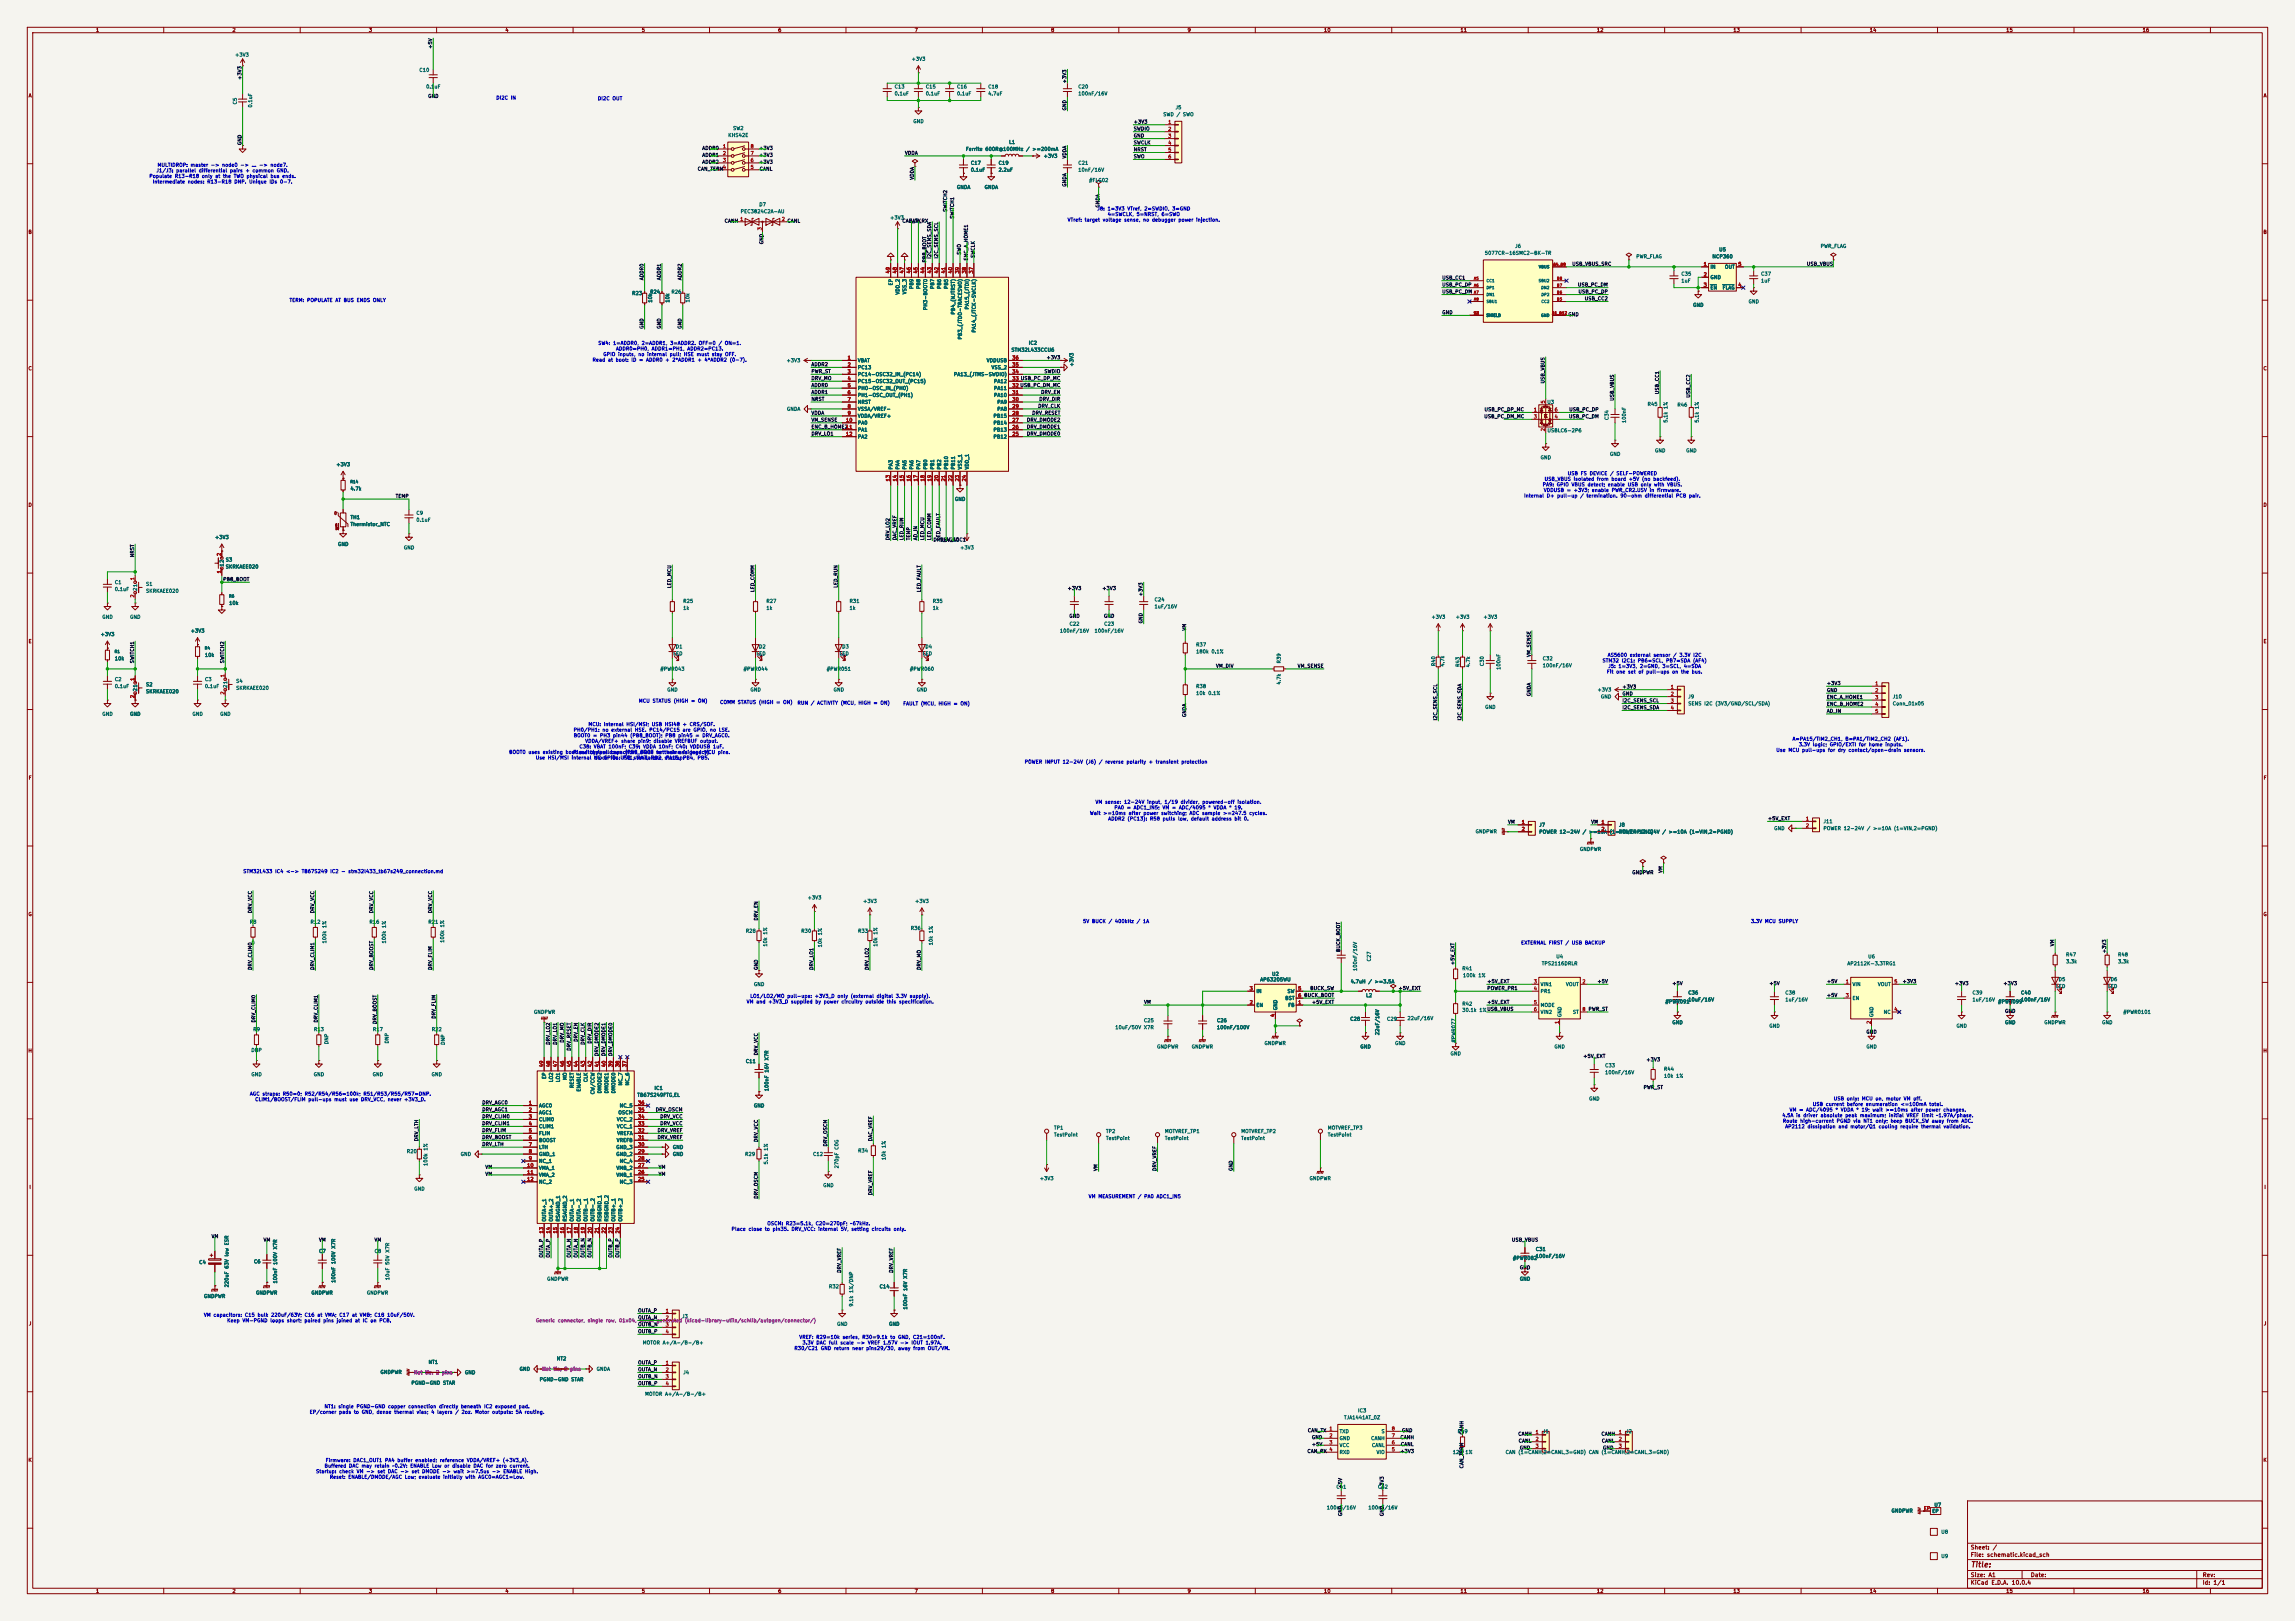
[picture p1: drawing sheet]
<svg xmlns="http://www.w3.org/2000/svg" width="841mm" height="594mm" viewBox="0 0 841 594" stroke-linecap="round" stroke-linejoin="round" font-family="sans-serif">
<defs><g id="words">
<text font-size="2" fill="#840000" x="722" y="574.8">Title:</text>
<g font-size="1.5" fill="#840000">
<text x="722" y="568.2">Sheet: /</text>
<text x="722" y="570.9">File: schematic.kicad_sch</text>
<text x="722" y="581.1">KiCad E.D.A. 10.0.4</text>
<text x="722" y="578.3">Size: A1</text>
<text x="744" y="578.3">Date:</text>
<text x="807" y="578.3">Rev:</text>
<text x="807" y="581.1">Id: 1/1</text>
</g>
<g font-size="1.3" fill="#840000">
<text x="35" y="12">1</text>
<text x="85" y="12">2</text>
<text x="135" y="12">3</text>
<text x="185" y="12">4</text>
<text x="235" y="12">5</text>
<text x="285" y="12">6</text>
<text x="335" y="12">7</text>
<text x="385" y="12">8</text>
<text x="435" y="12">9</text>
<text x="485" y="12">10</text>
<text x="535" y="12">11</text>
<text x="585" y="12">12</text>
<text x="635" y="12">13</text>
<text x="685" y="12">14</text>
<text x="735" y="12">15</text>
<text x="785" y="12">16</text>
<text x="10.3" y="36">A</text>
<text x="829.3" y="36">A</text>
<text x="10.3" y="86">B</text>
<text x="829.2" y="86">B</text>
<text x="10.3" y="136">C</text>
<text x="829.2" y="136">C</text>
<text x="10.3" y="186">D</text>
<text x="829.2" y="186">D</text>
<text x="10.3" y="236">E</text>
<text x="829.3" y="236">E</text>
<text x="10.3" y="286">F</text>
<text x="829.3" y="286">F</text>
<text x="10.3" y="336">G</text>
<text x="829.2" y="336">G</text>
<text x="10.2" y="386">H</text>
<text x="829.2" y="386">H</text>
<text x="10.6" y="436">I</text>
<text x="829.6" y="436">I</text>
<text x="10.4" y="486">J</text>
<text x="829.4" y="486">J</text>
<text x="10.3" y="536">K</text>
<text x="829.2" y="536">K</text>
<text x="35" y="584">1</text>
<text x="85" y="584">2</text>
<text x="135" y="584">3</text>
<text x="185" y="584">4</text>
<text x="235" y="584">5</text>
<text x="285" y="584">6</text>
<text x="335" y="584">7</text>
<text x="385" y="584">8</text>
<text x="435" y="584">9</text>
<text x="485" y="584">10</text>
<text x="535" y="584">11</text>
<text x="585" y="584">12</text>
<text x="635" y="584">13</text>
<text x="685" y="584">14</text>
<text x="735" y="584">15</text>
<text x="785" y="584">16</text>
</g>
<g font-size="1.3" fill="#006464">
<text x="86" y="21">+3V3</text>
<text x="333.9" y="22.6">+3V3</text>
<text x="153.5" y="26.6">C10</text>
<text x="156" y="32.7">0.1uF</text>
<text x="327.7" y="32.7">C13</text>
<text x="327.7" y="35.3">0.1uF</text>
<text x="339.1" y="32.7">C15</text>
<text x="339.1" y="35.3">0.1uF</text>
<text x="350.5" y="32.7">C16</text>
<text x="350.5" y="35.3">0.1uF</text>
<text x="362" y="32.7">C18</text>
<text x="362" y="35.3">4.7uF</text>
<text x="395" y="32.7">C20</text>
<text x="395" y="35.3">100nF/16V</text>
<text x="87.1" y="38.4" transform="rotate(-90 87.1 38.4)">C5</text>
<text x="92.7" y="39.6" transform="rotate(-90 92.7 39.6)">0.1uF</text>
<text x="430.6" y="40.3">J5</text>
<text x="268.5" y="48">SW2</text>
<text x="334.5" y="45.4">GND</text>
<text x="426.1" y="42.9">SWD / SWO</text>
<text x="266.7" y="50.5">KHS42E</text>
<text x="369.6" y="53">L1</text>
<text x="353.8" y="55.6">Ferrite 600R@100MHz / &gt;=200mA</text>
<text x="382.3" y="58.1">+3V3</text>
<text x="355.6" y="60.7">C17</text>
<text x="355.6" y="63.2">0.1uF</text>
<text x="365.8" y="60.7">C19</text>
<text x="365.8" y="63.2">2.2uF</text>
<text x="395" y="63.2">10nF/16V</text>
<text x="395" y="60.7">C21</text>
<text x="350.5" y="69.6">GNDA</text>
<text x="360.6" y="69.6">GNDA</text>
<text x="399" y="67">#FLG02</text>
<text x="278.1" y="75.9">D7</text>
<text x="271.3" y="78.4">PEC3824C2A-AU</text>
<text x="326" y="80.7">+3V3</text>
<text x="543.9" y="93.7">5077CR-16SMC2-BK-TR</text>
<text x="555.1" y="91.1">J6</text>
<text x="599.4" y="95">PWR_FLAG</text>
<text x="627.3" y="95">NCP360</text>
<text x="629.8" y="92.4">U5</text>
<text x="667" y="91.1">PWR_FLAG</text>
<text x="616" y="101.3">C35</text>
<text x="626.6" y="98.8">IN</text>
<text x="631.9" y="98.8">OUT</text>
<text x="645.2" y="101.3">C37</text>
<text x="238.1" y="107.9">R24</text>
<text x="245.9" y="107.9">R26</text>
<text x="327.4" y="104.7" transform="rotate(-90 327.4 104.7)">EP</text>
<text x="332.4" y="108" transform="rotate(-90 332.4 108)">VSS_3</text>
<text x="335" y="106.1" transform="rotate(-90 335 106.1)">PB9</text>
<text x="337.5" y="106.1" transform="rotate(-90 337.5 106.1)">PB8</text>
<text x="342.6" y="106.1" transform="rotate(-90 342.6 106.1)">PB7</text>
<text x="345.1" y="106.1" transform="rotate(-90 345.1 106.1)">PB6</text>
<text x="347.7" y="106.1" transform="rotate(-90 347.7 106.1)">PB5</text>
<text x="616" y="103.8">1uF</text>
<text x="626.6" y="102.6">GND</text>
<text x="626.6" y="106.4">EN</text>
<text x="631.1" y="106.4">FLAG</text>
<text x="645.2" y="103.8">1uF</text>
<text x="231.5" y="108.4">R23</text>
<text x="239.2" y="111" transform="rotate(-90 239.2 111)">10k</text>
<text x="245.6" y="111" transform="rotate(-90 245.6 111)">10k</text>
<text x="252.9" y="111" transform="rotate(-90 252.9 111)">10k</text>
<text x="329.9" y="108.1" transform="rotate(-90 329.9 108.1)">VDD_2</text>
<text x="340.1" y="113.8" transform="rotate(-90 340.1 113.8)">PH3-BOOT0</text>
<text x="355.3" y="113.6" transform="rotate(-90 355.3 113.6)">PA15_(JTDI)</text>
<text x="620.3" y="112.7">GND</text>
<text x="640.6" y="111.5">GND</text>
<text x="350.2" y="115.4" transform="rotate(-90 350.2 115.4)">PB4_(NJTRST)</text>
<text x="352.8" y="124.6" transform="rotate(-90 352.8 124.6)">PB3_(JTDO-TRACESWO)</text>
<text x="357.8" y="122" transform="rotate(-90 357.8 122)">PA14_(JTCK-SWCLK)</text>
<text x="370.5" y="129.2">STM32L433CCU6</text>
<text x="376.8" y="126.6">IC2</text>
<text x="288.1" y="133.1">+3V3</text>
<text x="314.2" y="133.1">VBAT</text>
<text x="314.2" y="135.6">PC13</text>
<text x="361.4" y="133.1">VDDUSB</text>
<text x="363.2" y="135.6">VSS_2</text>
<text x="393.7" y="134.5" transform="rotate(-90 393.7 134.5)">+3V3</text>
<text x="314.2" y="138.1">PC14-OSC32_IN_(PC14)</text>
<text x="314.2" y="140.7">PC15-OSC32_OUT_(PC15)</text>
<text x="314.2" y="143.2">PH0-OSC_IN_(PH0)</text>
<text x="349.4" y="138.1">PA13_(JTMS-SWDIO)</text>
<text x="364.1" y="143.2">PA11</text>
<text x="364.1" y="140.7">PA12</text>
<text x="314.2" y="145.8">PH1-OSC_OUT_(PH1)</text>
<text x="314.2" y="148.3">NRST</text>
<text x="364.1" y="145.8">PA10</text>
<text x="365.3" y="148.3">PA9</text>
<text x="566.8" y="148.3">U3</text>
<text x="603.6" y="149.1">R45</text>
<text x="614.5" y="149.3">R46</text>
<text x="288.2" y="150.8">GNDA</text>
<text x="314.2" y="150.8">VSSA/VREF-</text>
<text x="314.2" y="153.4">VDDA/VREF+</text>
<text x="314.2" y="155.9">PA0</text>
<text x="363.9" y="155.9">PB14</text>
<text x="363.9" y="153.4">PB15</text>
<text x="365.3" y="150.8">PA8</text>
<text x="589.7" y="154.1" transform="rotate(-90 589.7 154.1)">C34</text>
<text x="596.1" y="155.2" transform="rotate(-90 596.1 155.2)">100nF</text>
<text x="611.3" y="155.1" transform="rotate(-90 611.3 155.1)">5.1k 1%</text>
<text x="622.8" y="155.1" transform="rotate(-90 622.8 155.1)">5.1k 1%</text>
<text x="314.2" y="158.5">PA1</text>
<text x="314.2" y="161">PA2</text>
<text x="363.9" y="161">PB12</text>
<text x="363.9" y="158.5">PB13</text>
<text x="566.9" y="158.7">USBLC6-2P6</text>
<text x="589.8" y="167.3">GND</text>
<text x="606.3" y="166.1">GND</text>
<text x="617.7" y="166.1">GND</text>
<text x="123.1" y="171.2">+3V3</text>
<text x="327.4" y="172.2" transform="rotate(-90 327.4 172.2)">PA3</text>
<text x="329.9" y="172.2" transform="rotate(-90 329.9 172.2)">PA4</text>
<text x="332.4" y="172.2" transform="rotate(-90 332.4 172.2)">PA5</text>
<text x="335" y="172.2" transform="rotate(-90 335 172.2)">PA6</text>
<text x="337.5" y="172.2" transform="rotate(-90 337.5 172.2)">PA7</text>
<text x="340.1" y="172.2" transform="rotate(-90 340.1 172.2)">PB0</text>
<text x="342.6" y="172.2" transform="rotate(-90 342.6 172.2)">PB1</text>
<text x="345.1" y="172.2" transform="rotate(-90 345.1 172.2)">PB2</text>
<text x="347.7" y="172.2" transform="rotate(-90 347.7 172.2)">PB10</text>
<text x="350.2" y="172.2" transform="rotate(-90 350.2 172.2)">PB11</text>
<text x="352.8" y="172.2" transform="rotate(-90 352.8 172.2)">VSS_1</text>
<text x="355.3" y="172.2" transform="rotate(-90 355.3 172.2)">VDD_1</text>
<text x="564.4" y="168.6">GND</text>
<text x="128.3" y="180">4.7k</text>
<text x="349.8" y="183.9">GND</text>
<text x="128.3" y="190.5">TH1</text>
<text x="152.4" y="188.9">C9</text>
<text x="152.4" y="191.5">0.1uF</text>
<text x="78.6" y="197.8">+3V3</text>
<text x="128.3" y="193.1">Thermistor_NTC</text>
<text x="123.7" y="200.4">GND</text>
<text x="147.8" y="201.6">GND</text>
<text x="351.7" y="201.6">+3V3</text>
<text x="82.3" y="207.8" transform="rotate(-90 82.3 207.8)">12</text>
<text x="82.6" y="206.1">S3</text>
<text x="82.6" y="208.6">SKRKAEE020</text>
<text x="41.9" y="214.3">C1</text>
<text x="53.3" y="215">S1</text>
<text x="41.9" y="216.9">0.1uF</text>
<text x="50.5" y="216.7" transform="rotate(-90 50.5 216.7)">21</text>
<text x="53.3" y="217.5">SKRKAEE020</text>
<text x="83.8" y="222">10k</text>
<text x="250.2" y="221.2">R25</text>
<text x="280.7" y="221.2">R27</text>
<text x="311.2" y="221.2">R31</text>
<text x="341.6" y="221.2">R35</text>
<text x="422.9" y="220.7">C24</text>
<text x="37.3" y="227">GND</text>
<text x="47.5" y="227">GND</text>
<text x="250.2" y="223.8">1k</text>
<text x="280.7" y="223.8">1k</text>
<text x="311.2" y="223.8">1k</text>
<text x="341.6" y="223.8">1k</text>
<text x="422.9" y="223.2">1uF/16V</text>
<text x="524.4" y="227">+3V3</text>
<text x="533.3" y="227">+3V3</text>
<text x="543.5" y="227">+3V3</text>
<text x="36.7" y="233.4">+3V3</text>
<text x="69.7" y="232.1">+3V3</text>
<text x="388.2" y="232.1">100nF/16V</text>
<text x="391.8" y="229.6">C22</text>
<text x="400.9" y="232.1">100nF/16V</text>
<text x="404.5" y="229.6">C23</text>
<text x="247.5" y="237.9">D1</text>
<text x="278" y="237.9">D2</text>
<text x="308.5" y="237.9">D3</text>
<text x="338.9" y="237.9">D4</text>
<text x="438.2" y="237.2">R37</text>
<text x="438.2" y="239.7">180k 0.1%</text>
<text x="41.9" y="242.3">10k</text>
<text x="74.9" y="241">10k</text>
<text x="246.5" y="240.5">LED</text>
<text x="277" y="240.5">LED</text>
<text x="307.5" y="240.5">LED</text>
<text x="338" y="240.5">LED</text>
<text x="469.6" y="243.2" transform="rotate(-90 469.6 243.2)">R39</text>
<text x="526.2" y="244.3" transform="rotate(-90 526.2 244.3)">R40</text>
<text x="529.5" y="244.4" transform="rotate(-90 529.5 244.4)">4.7k</text>
<text x="535.1" y="244.5" transform="rotate(-90 535.1 244.5)">R43</text>
<text x="538.9" y="244.7" transform="rotate(-90 538.9 244.7)">4.7k</text>
<text x="544" y="244.3" transform="rotate(-90 544 244.3)">C30</text>
<text x="550.1" y="245.6" transform="rotate(-90 550.1 245.6)">100nF</text>
<text x="565.2" y="242.3">C32</text>
<text x="565.2" y="244.8">100nF/16V</text>
<text x="41.9" y="249.9">C2</text>
<text x="53.3" y="251.8">S2</text>
<text x="74.9" y="249.9">C3</text>
<text x="86.4" y="250.5">S4</text>
<text x="241.8" y="246.1">#PWR043</text>
<text x="272.3" y="246.1">#PWR044</text>
<text x="302.8" y="246.1">#PWR051</text>
<text x="333.3" y="246.1">#PWR060</text>
<text x="469.6" y="251" transform="rotate(-90 469.6 251)">4.7k</text>
<text x="41.9" y="252.4">0.1uF</text>
<text x="50.5" y="253.5" transform="rotate(-90 50.5 253.5)">21</text>
<text x="53.3" y="254.3">SKRKAEE020</text>
<text x="74.9" y="252.4">0.1uF</text>
<text x="83.5" y="252.2" transform="rotate(-90 83.5 252.2)">21</text>
<text x="86.4" y="253.1">SKRKAEE020</text>
<text x="244.3" y="253.7">GND</text>
<text x="274.8" y="253.7">GND</text>
<text x="305.3" y="253.7">GND</text>
<text x="335.8" y="253.7">GND</text>
<text x="438.2" y="255">10k 0.1%</text>
<text x="438.2" y="252.4">R38</text>
<text x="585.3" y="253.7">+3V3</text>
<text x="586.5" y="256.2">GND</text>
<text x="618.5" y="256.2">J9</text>
<text x="693.4" y="256.2">J10</text>
<text x="37.3" y="262.6">GND</text>
<text x="47.5" y="262.6">GND</text>
<text x="70.4" y="262.6">GND</text>
<text x="80.5" y="262.6">GND</text>
<text x="544.1" y="260.1">GND</text>
<text x="618.5" y="258.8">SENS I2C (3V3/GND/SCL/SDA)</text>
<text x="693.4" y="258.8">Conn_01x05</text>
<text x="540.6" y="305.6">GNDPWR</text>
<text x="563.9" y="303.2">J7</text>
<text x="563.9" y="305.8">POWER 12-24V / &gt;=10A</text>
<text x="589.7" y="305.8">(1=VIN,2=PGND)</text>
<text x="593.1" y="303.2">J8</text>
<text x="593.1" y="305.8">POWER 12-24V / &gt;=10A (1=VIN,2=PGND)</text>
<text x="650" y="304.5">GND</text>
<text x="668" y="302">J11</text>
<text x="668" y="304.5">POWER 12-24V / &gt;=10A (1=VIN,2=PGND)</text>
<text x="578.8" y="312.1">GNDPWR</text>
<text x="295.8" y="329.9">+3V3</text>
<text x="316.1" y="331.2">+3V3</text>
<text x="335.2" y="331.2">+3V3</text>
<text x="91.4" y="338.8">R8</text>
<text x="113.6" y="338.8">R12</text>
<text x="135.2" y="338.8">R16</text>
<text x="156.8" y="338.8">R21</text>
<text x="333.6" y="341.1">R36</text>
<text x="92" y="346.4">0</text>
<text x="119.8" y="345.9" transform="rotate(-90 119.8 345.9)">100k 1%</text>
<text x="141.7" y="345.9" transform="rotate(-90 141.7 345.9)">100k 1%</text>
<text x="163" y="345.6" transform="rotate(-90 163 345.6)">100k 1%</text>
<text x="273.1" y="342.1">R28</text>
<text x="281.4" y="347" transform="rotate(-90 281.4 347)">10k 1%</text>
<text x="293.5" y="342.1">R30</text>
<text x="301.5" y="347.3" transform="rotate(-90 301.5 347.3)">10k 1%</text>
<text x="314.3" y="342.1">R33</text>
<text x="321.8" y="347" transform="rotate(-90 321.8 347)">10k 1%</text>
<text x="342.1" y="346.5" transform="rotate(-90 342.1 346.5)">10k 1%</text>
<text x="502.6" y="352.5" transform="rotate(-90 502.6 352.5)">C27</text>
<text x="570.1" y="351.5">U4</text>
<text x="684.4" y="351.5">U6</text>
<text x="756.9" y="353.3">3.3k</text>
<text x="756.9" y="350.8">R47</text>
<text x="776" y="353.3">3.3k</text>
<text x="776" y="350.8">R48</text>
<text x="461.7" y="359.9">AP63205WU</text>
<text x="466" y="357.9">U2</text>
<text x="497.5" y="356" transform="rotate(-90 497.5 356)">100nF/16V</text>
<text x="535.7" y="355.8">R41</text>
<text x="535.9" y="358.4">100k 1%</text>
<text x="564.8" y="354">TPS2116DRLR</text>
<text x="676.8" y="354">AP2112K-3.3TRG1</text>
<text x="754.2" y="359.8">D5</text>
<text x="773.3" y="359.8">D6</text>
<text x="276.1" y="361.7">GND</text>
<text x="460.2" y="364.2">IN</text>
<text x="471.6" y="364.2">SW</text>
<text x="494.8" y="360.6">4.7uH / &gt;=3.5A</text>
<text x="500.4" y="365.7">L2</text>
<text x="564.4" y="361.7">VIN1</text>
<text x="564.4" y="364.2">PR1</text>
<text x="573.7" y="361.7">VOUT</text>
<text x="618.5" y="364.7">C36</text>
<text x="654.1" y="364.7">C38</text>
<text x="678.7" y="361.7">VIN</text>
<text x="688" y="361.7">VOUT</text>
<text x="722.6" y="364.7">C39</text>
<text x="740.4" y="364.7">C40</text>
<text x="753.3" y="362.4">LED</text>
<text x="772.3" y="362.4">LED</text>
<text x="195.5" y="371.8">GNDPWR</text>
<text x="460.2" y="369.3">EN</text>
<text x="468.3" y="370.3" transform="rotate(-90 468.3 370.3)">GND</text>
<text x="470.8" y="366.7">BST</text>
<text x="471.9" y="369.3">FB</text>
<text x="535.7" y="371.1">30.1k 1%</text>
<text x="535.7" y="368.8">R42</text>
<text x="564.4" y="369.3">MODE</text>
<text x="564.4" y="371.8">VIN2</text>
<text x="576.2" y="371.8">ST</text>
<text x="610.1" y="368">#PWR091</text>
<text x="618.5" y="367.3">10uF/16V</text>
<text x="654.1" y="367.3">1uF/16V</text>
<text x="678.7" y="366.7">EN</text>
<text x="690.1" y="371.8">NC</text>
<text x="722.6" y="367.3">1uF/16V</text>
<text x="732.1" y="368">#PWR099</text>
<text x="740.4" y="367.3">100nF/16V</text>
<text x="777.9" y="371.8">#PWR0101</text>
<text x="408.5" y="377.4">10uF/50V X7R</text>
<text x="419" y="374.9">C25</text>
<text x="445.8" y="377.4">100nF/100V</text>
<text x="445.8" y="374.9">C26</text>
<text x="494.6" y="374.4">C28</text>
<text x="508.1" y="374.4">C29</text>
<text x="515.6" y="374.1">22uF/16V</text>
<text x="572.5" y="372.9" transform="rotate(-90 572.5 372.9)">GND</text>
<text x="612.6" y="375.6">GND</text>
<text x="648.2" y="376.9">GND</text>
<text x="686.8" y="372.9" transform="rotate(-90 686.8 372.9)">GND</text>
<text x="716.8" y="376.9">GND</text>
<text x="734.6" y="375.6">GND</text>
<text x="749" y="375.6">GNDPWR</text>
<text x="770.1" y="375.6">GND</text>
<text x="92.6" y="378.2">R9</text>
<text x="114.9" y="378.2">R13</text>
<text x="120.6" y="382.8" transform="rotate(-90 120.6 382.8)">DNP</text>
<text x="136.5" y="378.2">R17</text>
<text x="142.7" y="382.5" transform="rotate(-90 142.7 382.5)">DNP</text>
<text x="158.1" y="378.2">R22</text>
<text x="163.3" y="383" transform="rotate(-90 163.3 383)">DNP</text>
<text x="463.2" y="383.2">GNDPWR</text>
<text x="505.7" y="379.5" transform="rotate(-90 505.7 379.5)">22uF/16V</text>
<text x="511" y="383.2">GND</text>
<text x="533.6" y="382.2" transform="rotate(-90 533.6 382.2)">#PWR077</text>
<text x="91.9" y="385.8">DNP</text>
<text x="273.1" y="389.8">C11</text>
<text x="423.8" y="384.5">GNDPWR</text>
<text x="436.5" y="384.5">GNDPWR</text>
<text x="498.3" y="384.5">GND</text>
<text x="531.4" y="387.1">GND</text>
<text x="569.5" y="384.5">GND</text>
<text x="683.8" y="384.5">GND</text>
<text x="91.9" y="394.7">GND</text>
<text x="114.8" y="394.7">GND</text>
<text x="136.4" y="394.7">GND</text>
<text x="158" y="394.7">GND</text>
<text x="200.4" y="395.6" transform="rotate(-90 200.4 395.6)">EP</text>
<text x="208" y="395.9" transform="rotate(-90 208 395.9)">MO</text>
<text x="588" y="391.4">C33</text>
<text x="588" y="393.9">100nF/16V</text>
<text x="609.6" y="392.7">R44</text>
<text x="609.6" y="395.2">10k 1%</text>
<text x="202.9" y="396.7" transform="rotate(-90 202.9 396.7)">LO2</text>
<text x="205.4" y="396.7" transform="rotate(-90 205.4 396.7)">LO1</text>
<text x="210.5" y="398.9" transform="rotate(-90 210.5 398.9)">RESET</text>
<text x="213.1" y="400.2" transform="rotate(-90 213.1 400.2)">ENABLE</text>
<text x="215.6" y="396.7" transform="rotate(-90 215.6 396.7)">CLK</text>
<text x="218.1" y="401.2" transform="rotate(-90 218.1 401.2)">CW/CCW</text>
<text x="220.7" y="400.8" transform="rotate(-90 220.7 400.8)">DMODE2</text>
<text x="223.2" y="400.8" transform="rotate(-90 223.2 400.8)">DMODE1</text>
<text x="225.8" y="400.8" transform="rotate(-90 225.8 400.8)">DMODE0</text>
<text x="228.3" y="397.9" transform="rotate(-90 228.3 397.9)">NC_7</text>
<text x="230.8" y="397.9" transform="rotate(-90 230.8 397.9)">NC_6</text>
<text x="239.7" y="399.7">IC1</text>
<text x="281.9" y="400" transform="rotate(-90 281.9 400)">100nF 16V X7R</text>
<text x="197.4" y="406.1">AGC0</text>
<text x="226.9" y="406.1">NC_5</text>
<text x="233.4" y="402.2">TB67S249FTG,EL</text>
<text x="276.1" y="406.1">GND</text>
<text x="582.2" y="403.6">GND</text>
<text x="197.4" y="408.6">AGC1</text>
<text x="197.4" y="411.2">CLIM0</text>
<text x="197.4" y="413.7">CLIM1</text>
<text x="225.9" y="413.7">VCC_1</text>
<text x="225.9" y="411.2">VCC_2</text>
<text x="226.4" y="408.6">OSCM</text>
<text x="197.4" y="416.3">FLIM</text>
<text x="197.4" y="418.8">BOOST</text>
<text x="225.8" y="418.8">VREFB</text>
<text x="226" y="416.3">VREFA</text>
<text x="386.1" y="414.2">TP1</text>
<text x="386.1" y="416.8">TestPoint</text>
<text x="405.1" y="415.5">TP2</text>
<text x="405.1" y="418">TestPoint</text>
<text x="426.7" y="418">TestPoint</text>
<text x="426.7" y="415.5">MOTVREF_TP1</text>
<text x="454.7" y="418">TestPoint</text>
<text x="454.7" y="415.5">MOTVREF_TP2</text>
<text x="486.4" y="416.8">TestPoint</text>
<text x="486.4" y="414.2">MOTVREF_TP3</text>
<text x="148.9" y="422.9">R20</text>
<text x="168.6" y="423.9">GND</text>
<text x="197.4" y="421.3">LTH</text>
<text x="197.4" y="423.9">GND_1</text>
<text x="225.7" y="423.9">GND_2</text>
<text x="225.7" y="421.3">GND_3</text>
<text x="246.4" y="421.3">GND</text>
<text x="246.4" y="423.9">GND</text>
<text x="272.9" y="423.9">R29</text>
<text x="297.8" y="423.9">C12</text>
<text x="314.3" y="422.6">R34</text>
<text x="324.8" y="425.3" transform="rotate(-90 324.8 425.3)">10k 1%</text>
<text x="156.9" y="427.4" transform="rotate(-90 156.9 427.4)">100k 1%</text>
<text x="197.4" y="426.4">NC_1</text>
<text x="197.4" y="429">VMA_1</text>
<text x="197.4" y="431.5">VMA_2</text>
<text x="225.7" y="431.5">VMB_1</text>
<text x="225.7" y="429">VMB_2</text>
<text x="226.9" y="426.4">NC_4</text>
<text x="281.6" y="426.9" transform="rotate(-90 281.6 426.9)">5.1k 1%</text>
<text x="307.5" y="428.3" transform="rotate(-90 307.5 428.3)">270pF C0G</text>
<text x="151.6" y="436.6">GND</text>
<text x="197.4" y="434">NC_2</text>
<text x="226.9" y="434">NC_3</text>
<text x="301.5" y="435.3">GND</text>
<text x="380.9" y="432.8">+3V3</text>
<text x="479.7" y="432.8">GNDPWR</text>
<text x="200.4" y="447.8" transform="rotate(-90 200.4 447.8)">OUTA+_1</text>
<text x="202.9" y="447.8" transform="rotate(-90 202.9 447.8)">OUTA+_2</text>
<text x="205.4" y="447.8" transform="rotate(-90 205.4 447.8)">RSAGND_1</text>
<text x="208" y="447.8" transform="rotate(-90 208 447.8)">RSAGND_2</text>
<text x="210.5" y="447.8" transform="rotate(-90 210.5 447.8)">OUTA-_1</text>
<text x="213.1" y="447.8" transform="rotate(-90 213.1 447.8)">OUTA-_2</text>
<text x="215.6" y="447.8" transform="rotate(-90 215.6 447.8)">OUTB-_1</text>
<text x="218.1" y="447.8" transform="rotate(-90 218.1 447.8)">OUTB-_2</text>
<text x="220.7" y="447.8" transform="rotate(-90 220.7 447.8)">RSBGND_1</text>
<text x="223.2" y="447.8" transform="rotate(-90 223.2 447.8)">RSBGND_2</text>
<text x="225.8" y="447.8" transform="rotate(-90 225.8 447.8)">OUTB+_1</text>
<text x="228.3" y="447.8" transform="rotate(-90 228.3 447.8)">OUTB+_2</text>
<text x="116.8" y="459.4">C7</text>
<text x="137.1" y="459.4">C8</text>
<text x="554.3" y="462">#PWR082</text>
<text x="562.6" y="458.7">C31</text>
<text x="562.6" y="461.3">100nF/16V</text>
<text x="72.8" y="463.5">C4</text>
<text x="92.9" y="463.3">C6</text>
<text x="84" y="471.9" transform="rotate(-90 84 471.9)">220uF 63V low ESR</text>
<text x="101.8" y="470.5" transform="rotate(-90 101.8 470.5)">100nF 100V X7R</text>
<text x="123.1" y="470.2" transform="rotate(-90 123.1 470.2)">100nF 100V X7R</text>
<text x="143" y="469.3" transform="rotate(-90 143 469.3)">10uF 50V X7R</text>
<text x="200.3" y="469.6">GNDPWR</text>
<text x="303.6" y="472.4">R32</text>
<text x="322.2" y="472.4">C14</text>
<text x="556.8" y="469.6">GND</text>
<text x="74.6" y="476">GNDPWR</text>
<text x="93.6" y="474.7">GNDPWR</text>
<text x="114" y="474.7">GNDPWR</text>
<text x="134.3" y="474.7">GNDPWR</text>
<text x="312.9" y="479" transform="rotate(-90 312.9 479)">9.1k 1%/DNP</text>
<text x="249.8" y="483.3">J3</text>
<text x="332.7" y="480" transform="rotate(-90 332.7 480)">100nF 16V X7R</text>
<text x="306.6" y="486.1">GND</text>
<text x="325.6" y="486.1">GND</text>
<text x="235.4" y="493">MOTOR A+/A-/B-/B+</text>
<text x="139.2" y="503.8">GNDPWR</text>
<text x="156.9" y="500.1">NT1</text>
<text x="170.2" y="503.9">GND</text>
<text x="190.2" y="502.6">GND</text>
<text x="203.9" y="498.8">NT2</text>
<text x="218.4" y="502.6">GNDA</text>
<text x="250.2" y="503.9">J4</text>
<text x="150.6" y="507.7">PGND-GND STAR</text>
<text x="197.6" y="506.4">PGND-GND STAR</text>
<text x="236.2" y="511.8">MOTOR A+/A-/B-/B+</text>
<text x="492.4" y="520.4">TJA1441AT_0Z</text>
<text x="497.5" y="517.9">IC3</text>
<text x="490.7" y="525.5">TXD</text>
<text x="506.1" y="525.5">S</text>
<text x="534" y="525.5">R49</text>
<text x="565.2" y="525.5">J1</text>
<text x="595.7" y="525.5">J2</text>
<text x="490.7" y="528">GND</text>
<text x="490.7" y="530.6">VCC</text>
<text x="490.7" y="533.1">RXD</text>
<text x="502.3" y="528">CANH</text>
<text x="502.6" y="530.6">CANL</text>
<text x="504.3" y="533.1">VIO</text>
<text x="532.2" y="533.1">120</text>
<text x="536.8" y="533.1">1%</text>
<text x="551.6" y="533.1">CAN (1=CANH,2=CANL,3=GND) CAN (1=CANH,2=CANL,3=GND)</text>
<text x="489.5" y="545.8">C41</text>
<text x="504.8" y="545.8">C42</text>
<text x="486" y="553.4">100nF/16V</text>
<text x="501.3" y="553.4">100nF/16V</text>
<text x="693" y="554.6">GNDPWR</text>
<text x="707.9" y="554.7">EP</text>
<text x="708.7" y="552.4">U7</text>
<text x="711.2" y="562.3">U8</text>
<text x="711.2" y="571.2">U9</text>
</g>
<g font-size="1.3" fill="#0f0f0f">
<text x="158.6" y="18" transform="rotate(-90 158.6 18)">+5V</text>
<text x="88.8" y="29.4" transform="rotate(-90 88.8 29.4)">+3V3</text>
<text x="391" y="30.7" transform="rotate(-90 391 30.7)">+3V3</text>
<text x="156.7" y="36.2">GND</text>
<text x="391" y="40.6" transform="rotate(-90 391 40.6)">GND</text>
<text x="415.3" y="45.6">+3V3</text>
<text x="88.8" y="53.3" transform="rotate(-90 88.8 53.3)">GND</text>
<text x="415.3" y="48.1">SWDIO</text>
<text x="415.3" y="50.7">GND</text>
<text x="415.3" y="53.2">SWCLK</text>
<text x="257.2" y="55.2">ADDR0</text>
<text x="257.2" y="57.8">ADDR1</text>
<text x="278" y="57.8">+3V3</text>
<text x="278" y="55.2">+3V3</text>
<text x="331.5" y="57">VDDA</text>
<text x="391" y="58.3" transform="rotate(-90 391 58.3)">VDDA</text>
<text x="415.3" y="55.8">NRST</text>
<text x="415.3" y="58.3">SWO</text>
<text x="255.5" y="62.9">CAN_TERM</text>
<text x="257.2" y="60.3">ADDR2</text>
<text x="278" y="60.3">+3V3</text>
<text x="278.2" y="62.9">CANL</text>
<text x="335.2" y="66" transform="rotate(-90 335.2 66)">VDDA</text>
<text x="391" y="68.6" transform="rotate(-90 391 68.6)">GNDA</text>
<text x="347.3" y="77.8" transform="rotate(-90 347.3 77.8)">SWITCH2</text>
<text x="403.2" y="76.2" transform="rotate(-90 403.2 76.2)">GNDA</text>
<text x="265.4" y="81.9">CANH</text>
<text x="288.4" y="81.9">CANL</text>
<text x="330.5" y="81.9">CAN_TX</text>
<text x="332.9" y="81.9">CAN_RX</text>
<text x="349.9" y="80.3" transform="rotate(-90 349.9 80.3)">SWITCH1</text>
<text x="280" y="89.7" transform="rotate(-90 280 89.7)">GND</text>
<text x="341.5" y="95" transform="rotate(-90 341.5 95)">I2C_SENS_SDA</text>
<text x="344" y="94.9" transform="rotate(-90 344 94.9)">I2C_SENS_SCL</text>
<text x="352.4" y="93.5" transform="rotate(-90 352.4 93.5)">SWO</text>
<text x="355" y="95.6" transform="rotate(-90 355 95.6)">ENC_A_HOME1</text>
<text x="357.5" y="94.7" transform="rotate(-90 357.5 94.7)">SWCLK</text>
<text x="339.7" y="96.3" transform="rotate(-90 339.7 96.3)">PB8_BOOT</text>
<text x="576" y="97.7">USB_VBUS_SRC</text>
<text x="662" y="97.7">USB_VBUS</text>
<text x="236.1" y="102.8" transform="rotate(-90 236.1 102.8)">ADDR0</text>
<text x="242.4" y="102.8" transform="rotate(-90 242.4 102.8)">ADDR1</text>
<text x="250.1" y="102.8" transform="rotate(-90 250.1 102.8)">ADDR2</text>
<text x="528.3" y="107.8">USB_PC_DM</text>
<text x="528.3" y="105.3">USB_PC_DP</text>
<text x="528.3" y="102.7">USB_CC1</text>
<text x="578.1" y="105.3">USB_PC_DM</text>
<text x="578.3" y="107.8">USB_PC_DP</text>
<text x="580.5" y="110.4">USB_CC2</text>
<text x="528.3" y="115.4">GND</text>
<text x="574.5" y="116.2">GND</text>
<text x="236.1" y="120.6" transform="rotate(-90 236.1 120.6)">GND</text>
<text x="242.4" y="120.6" transform="rotate(-90 242.4 120.6)">GND</text>
<text x="250.1" y="120.6" transform="rotate(-90 250.1 120.6)">GND</text>
<text x="383.3" y="132">+3V3</text>
<text x="297.2" y="137">PWR_ST</text>
<text x="297.2" y="134.5">ADDR2</text>
<text x="382.6" y="137">SWDIO</text>
<text x="297.2" y="142.1">ADDR0</text>
<text x="297.2" y="139.6">DRV_MO</text>
<text x="566.3" y="140.7" transform="rotate(-90 566.3 140.7)">USB_VBUS</text>
<text x="297.2" y="147.2">NRST</text>
<text x="297.2" y="144.7">ADDR1</text>
<text x="380.3" y="149.7">DRV_CLK</text>
<text x="380.7" y="147.2">DRV_DIR</text>
<text x="381.3" y="144.7">DRV_EN</text>
<text x="591.7" y="147" transform="rotate(-90 591.7 147)">USB_VBUS</text>
<text x="608.2" y="144.6" transform="rotate(-90 608.2 144.6)">USB_CC1</text>
<text x="619.6" y="145.9" transform="rotate(-90 619.6 145.9)">USB_CC2</text>
<text x="297.2" y="154.8">VM_SENSE</text>
<text x="297.2" y="152.3">VDDA</text>
<text x="376.1" y="154.8">DRV_DMODE2</text>
<text x="378.1" y="152.3">DRV_RESET</text>
<text x="543.7" y="153.5">USB_PC_DM_MC</text>
<text x="543.8" y="151">USB_PC_DP_MC</text>
<text x="574.8" y="153.5">USB_PC_DM</text>
<text x="574.9" y="151">USB_PC_DP</text>
<text x="297.2" y="159.9">DRV_LO1</text>
<text x="297.2" y="157.4">ENC_B_HOME2</text>
<text x="376.1" y="157.4">DRV_DMODE1</text>
<text x="376.1" y="159.9">DRV_DMODE0</text>
<text x="144.8" y="182.8">TEMP</text>
<text x="326.3" y="198.1" transform="rotate(-90 326.3 198.1)">DRV_LO2</text>
<text x="328.8" y="198.1" transform="rotate(-90 328.8 198.1)">DAC_VREF</text>
<text x="331.3" y="198.1" transform="rotate(-90 331.3 198.1)">LED_RUN</text>
<text x="333.9" y="198.1" transform="rotate(-90 333.9 198.1)">TEMP</text>
<text x="336.4" y="198.1" transform="rotate(-90 336.4 198.1)">AD_IN</text>
<text x="339" y="198.1" transform="rotate(-90 339 198.1)">LED_MCU</text>
<text x="341.5" y="198.1" transform="rotate(-90 341.5 198.1)">LED_COMM</text>
<text x="341.9" y="198.7">DRV_AGC0</text>
<text x="344.4" y="198.7">DRV_AGC1</text>
<text x="344.8" y="198.1" transform="rotate(-90 344.8 198.1)">LED_FAULT</text>
<text x="49.4" y="204.4" transform="rotate(-90 49.4 204.4)">NRST</text>
<text x="81.6" y="213.2">PB8_BOOT</text>
<text x="246.3" y="215.7" transform="rotate(-90 246.3 215.7)">LED_MCU</text>
<text x="307.2" y="215.6" transform="rotate(-90 307.2 215.6)">LED_RUN</text>
<text x="276.7" y="217.1" transform="rotate(-90 276.7 217.1)">LED_COMM</text>
<text x="337.7" y="217.1" transform="rotate(-90 337.7 217.1)">LED_FAULT</text>
<text x="391.1" y="216.5">+3V3</text>
<text x="403.8" y="216.5">+3V3</text>
<text x="419" y="218.6" transform="rotate(-90 419 218.6)">+3V3</text>
<text x="391.7" y="226.7">GND</text>
<text x="404.4" y="226.7">GND</text>
<text x="419" y="228.6" transform="rotate(-90 419 228.6)">GND</text>
<text x="435" y="231.2" transform="rotate(-90 435 231.2)">VM</text>
<text x="49.4" y="243.2" transform="rotate(-90 49.4 243.2)">SWITCH1</text>
<text x="82.4" y="243.2" transform="rotate(-90 82.4 243.2)">SWITCH2</text>
<text x="445.4" y="245">VM_DIV</text>
<text x="475.4" y="245">VM_SENSE</text>
<text x="561.2" y="240.9" transform="rotate(-90 561.2 240.9)">VM_SENSE</text>
<text x="669.3" y="251.3">+3V3</text>
<text x="561.2" y="255.3" transform="rotate(-90 561.2 255.3)">GNDA</text>
<text x="594.4" y="255.1">GND</text>
<text x="594.4" y="252.6">+3V3</text>
<text x="594.4" y="257.7">I2C_SENS_SCL</text>
<text x="669.3" y="253.9">GND</text>
<text x="669.3" y="256.4">ENC_A_HOME1</text>
<text x="435" y="262.9" transform="rotate(-90 435 262.9)">GNDA</text>
<text x="594.4" y="260.2">I2C_SENS_SDA</text>
<text x="669.3" y="259">ENC_B_HOME2</text>
<text x="669.3" y="261.5">AD_IN</text>
<text x="526.9" y="264.2" transform="rotate(-90 526.9 264.2)">I2C_SENS_SCL</text>
<text x="535.8" y="264.2" transform="rotate(-90 535.8 264.2)">I2C_SENS_SDA</text>
<text x="552.4" y="302.1">VM</text>
<text x="582.9" y="302.1">VM</text>
<text x="647.7" y="300.9">+5V_EXT</text>
<text x="597.9" y="320.7">GNDPWR</text>
<text x="609.5" y="320" transform="rotate(-90 609.5 320)">VM</text>
<text x="92.6" y="334.8" transform="rotate(-90 92.6 334.8)">DRV_VCC</text>
<text x="115.4" y="334.8" transform="rotate(-90 115.4 334.8)">DRV_VCC</text>
<text x="137" y="334.8" transform="rotate(-90 137 334.8)">DRV_VCC</text>
<text x="158.6" y="334.8" transform="rotate(-90 158.6 334.8)">DRV_VCC</text>
<text x="278" y="337.5" transform="rotate(-90 278 337.5)">DRV_EN</text>
<text x="753" y="346.9" transform="rotate(-90 753 346.9)">VM</text>
<text x="491.4" y="349" transform="rotate(-90 491.4 349)">BUCK_BOOT</text>
<text x="533.3" y="353.8" transform="rotate(-90 533.3 353.8)">+5V_EXT</text>
<text x="772" y="349.5" transform="rotate(-90 772 349.5)">+3V3</text>
<text x="92.6" y="355.6" transform="rotate(-90 92.6 355.6)">DRV_CLIM0</text>
<text x="115.4" y="355.6" transform="rotate(-90 115.4 355.6)">DRV_CLIM1</text>
<text x="137" y="355.6" transform="rotate(-90 137 355.6)">DRV_BOOST</text>
<text x="158.6" y="355.6" transform="rotate(-90 158.6 355.6)">DRV_FLIM</text>
<text x="278" y="355.6" transform="rotate(-90 278 355.6)">GND</text>
<text x="298.3" y="355.6" transform="rotate(-90 298.3 355.6)">DRV_LO1</text>
<text x="318.6" y="355.6" transform="rotate(-90 318.6 355.6)">DRV_LO2</text>
<text x="337.7" y="355.6" transform="rotate(-90 337.7 355.6)">DRV_MO</text>
<text x="480" y="363.1">BUCK_SW</text>
<text x="512.3" y="363.1">+5V_EXT</text>
<text x="544.8" y="363.1">POWER_PR1</text>
<text x="544.8" y="360.6">+5V_EXT</text>
<text x="585.2" y="360.6">+5V</text>
<text x="612.6" y="361.3">+5V</text>
<text x="648.2" y="361.3">+5V</text>
<text x="669.3" y="365.6">+5V</text>
<text x="669.3" y="360.6">+5V</text>
<text x="697" y="360.6">+3V3</text>
<text x="716.2" y="361.3">+3V3</text>
<text x="734" y="361.3">+3V3</text>
<text x="419.1" y="368.2">VM</text>
<text x="480.6" y="368.2">+5V_EXT</text>
<text x="544.8" y="370.7">USB_VBUS</text>
<text x="544.8" y="368.2">+5V_EXT</text>
<text x="734.6" y="371.5">GND</text>
<text x="93.9" y="374.9" transform="rotate(-90 93.9 374.9)">DRV_CLIM0</text>
<text x="116.7" y="374.9" transform="rotate(-90 116.7 374.9)">DRV_CLIM1</text>
<text x="138.3" y="375.4" transform="rotate(-90 138.3 375.4)">DRV_BOOST</text>
<text x="159.9" y="373.5" transform="rotate(-90 159.9 373.5)">DRV_FLIM</text>
<text x="201.8" y="383" transform="rotate(-90 201.8 383)">DRV_LO2</text>
<text x="204.3" y="383" transform="rotate(-90 204.3 383)">DRV_LO1</text>
<text x="206.9" y="382.2" transform="rotate(-90 206.9 382.2)">DRV_MO</text>
<text x="212" y="381.9" transform="rotate(-90 212 381.9)">DRV_EN</text>
<text x="214.5" y="383" transform="rotate(-90 214.5 383)">DRV_CLK</text>
<text x="217" y="382.6" transform="rotate(-90 217 382.6)">DRV_DIR</text>
<text x="683.8" y="379.1">GND</text>
<text x="209.4" y="385.2" transform="rotate(-90 209.4 385.2)">DRV_RESET</text>
<text x="219.6" y="387.1" transform="rotate(-90 219.6 387.1)">DRV_DMODE2</text>
<text x="222.1" y="387.1" transform="rotate(-90 222.1 387.1)">DRV_DMODE1</text>
<text x="224.7" y="387.1" transform="rotate(-90 224.7 387.1)">DRV_DMODE0</text>
<text x="278" y="386.9" transform="rotate(-90 278 386.9)">DRV_VCC</text>
<text x="580" y="388">+5V_EXT</text>
<text x="603.1" y="389.2">+3V3</text>
<text x="602.1" y="399.4">PWR_ST</text>
<text x="176.5" y="407.5">DRV_AGC1</text>
<text x="176.5" y="405">DRV_AGC0</text>
<text x="240.1" y="407.5">DRV_OSCM</text>
<text x="176.5" y="410.1">DRV_CLIM0</text>
<text x="176.5" y="412.6">DRV_CLIM1</text>
<text x="241.8" y="412.6">DRV_VCC</text>
<text x="241.8" y="410.1">DRV_VCC</text>
<text x="153.5" y="418.3" transform="rotate(-90 153.5 418.3)">DRV_LTH</text>
<text x="176.5" y="417.7">DRV_BOOST</text>
<text x="176.5" y="415.2">DRV_FLIM</text>
<text x="240.8" y="415.2">DRV_VREF</text>
<text x="240.8" y="417.7">DRV_VREF</text>
<text x="278" y="418.6" transform="rotate(-90 278 418.6)">DRV_VCC</text>
<text x="319.9" y="418.3" transform="rotate(-90 319.9 418.3)">DAC_VREF</text>
<text x="176.5" y="420.2">DRV_LTH</text>
<text x="303.4" y="420.3" transform="rotate(-90 303.4 420.3)">DRV_OSCM</text>
<text x="177.7" y="428.6">VM</text>
<text x="177.7" y="431.2">VM</text>
<text x="241.2" y="431.2">VM</text>
<text x="241.2" y="428.6">VM</text>
<text x="402.5" y="429.3" transform="rotate(-90 402.5 429.3)">VM</text>
<text x="424.1" y="429.3" transform="rotate(-90 424.1 429.3)">DRV_VREF</text>
<text x="452" y="429.3" transform="rotate(-90 452 429.3)">GND</text>
<text x="278" y="439.4" transform="rotate(-90 278 439.4)">DRV_OSCM</text>
<text x="319.9" y="438.1" transform="rotate(-90 319.9 438.1)">DRV_VREF</text>
<text x="77.4" y="454">VM</text>
<text x="96.4" y="455.3">VM</text>
<text x="116.7" y="455.3">VM</text>
<text x="137.1" y="455.3">VM</text>
<text x="553.9" y="455.3">USB_VBUS</text>
<text x="199.3" y="461" transform="rotate(-90 199.3 461)">OUTA_P</text>
<text x="201.8" y="461" transform="rotate(-90 201.8 461)">OUTA_P</text>
<text x="209.4" y="461" transform="rotate(-90 209.4 461)">OUTA_N</text>
<text x="212" y="461" transform="rotate(-90 212 461)">OUTA_N</text>
<text x="214.5" y="461" transform="rotate(-90 214.5 461)">OUTB_N</text>
<text x="217" y="461" transform="rotate(-90 217 461)">OUTB_N</text>
<text x="224.7" y="461" transform="rotate(-90 224.7 461)">OUTB_P</text>
<text x="227.2" y="461" transform="rotate(-90 227.2 461)">OUTB_P</text>
<text x="308.5" y="466.6" transform="rotate(-90 308.5 466.6)">DRV_VREF</text>
<text x="327.5" y="466.6" transform="rotate(-90 327.5 466.6)">DRV_VREF</text>
<text x="556.8" y="465.4">GND</text>
<text x="233.7" y="483.7">OUTA_N</text>
<text x="233.7" y="481.2">OUTA_P</text>
<text x="233.7" y="488.8">OUTB_P</text>
<text x="233.7" y="486.3">OUTB_N</text>
<text x="233.7" y="500.3">OUTA_P</text>
<text x="233.7" y="502.8">OUTA_N</text>
<text x="233.7" y="507.9">OUTB_P</text>
<text x="233.7" y="505.3">OUTB_N</text>
<text x="479.1" y="525.1">CAN_TX</text>
<text x="480.6" y="527.7">GND</text>
<text x="513" y="527.7">CANH</text>
<text x="513.6" y="525.1">GND</text>
<text x="536.6" y="525.9" transform="rotate(-90 536.6 525.9)">CANH</text>
<text x="556.2" y="526.4">CANH</text>
<text x="586.7" y="526.4">CANH</text>
<text x="478.9" y="532.8">CAN_RX</text>
<text x="480.6" y="530.2">+5V</text>
<text x="513" y="532.8">+3V3</text>
<text x="513.2" y="530.2">CANL</text>
<text x="556.3" y="528.9">CANL</text>
<text x="556.8" y="531.5">GND</text>
<text x="586.8" y="528.9">CANL</text>
<text x="587.2" y="531.5">GND</text>
<text x="536.6" y="538.2" transform="rotate(-90 536.6 538.2)">CAN_TERM</text>
<text x="492.1" y="545.6" transform="rotate(-90 492.1 545.6)">+5V</text>
<text x="507.4" y="546.2" transform="rotate(-90 507.4 546.2)">+3V3</text>
<text x="492.1" y="555.8" transform="rotate(-90 492.1 555.8)">GND</text>
<text x="507.4" y="555.8" transform="rotate(-90 507.4 555.8)">GND</text>
</g>
<g font-size="1.3" fill="#0000c2">
<text x="181.7" y="36.8">DI2C IN</text>
<text x="218.9" y="37">DI2C OUT</text>
<text x="54.6" y="65.5">Populate R13-R18 only at the TWO physical bus ends.</text>
<text x="57.2" y="63.5">J1/J3: parallel differential pairs + common GND.</text>
<text x="57.6" y="61.4">MULTIDROP: master -&gt; node0 -&gt; ... -&gt; node7.</text>
<text x="55.8" y="67.5">Intermediate nodes: R13-R18 DNP. Unique IDs 0-7.</text>
<text x="401.9" y="77.4">J8: 1=3V3 VTref, 2=SWDIO, 3=GND</text>
<text x="391.1" y="81.5">VTref: target voltage sense, no debugger power injection.</text>
<text x="405.8" y="79.5">4=SWCLK, 5=NRST, 6=SWO</text>
<text x="105.9" y="111">TERM: POPULATE AT BUS ENDS ONLY</text>
<text x="219" y="126.7">SW4: 1=ADDR0, 2=ADDR1, 3=ADDR2. OFF=0 / ON=1.</text>
<text x="220.9" y="130.8">GPIO inputs, no internal pull; HSE must stay OFF.</text>
<text x="225.6" y="128.7">ADDR0=PH0, ADDR1=PH1, ADDR2=PC13.</text>
<text x="217" y="132.8">Read at boot: ID = ADDR0 + 2*ADDR1 + 4*ADDR2 (0-7).</text>
<text x="565.2" y="178.5">PA9: GPIO VBUS detect; enable USB only with VBUS.</text>
<text x="565.8" y="176.5">USB_VBUS isolated from board +5V (no backfeed).</text>
<text x="574.3" y="174.4">USB FS DEVICE / SELF-POWERED</text>
<text x="558.3" y="182.6">Internal D+ pull-up / termination. 90-ohm differential PCB pair.</text>
<text x="565.6" y="180.6">VDDUSB = +3V3; enable PWR_CR2.USV in firmware.</text>
<text x="587.1" y="243">STM32 I2C1: PB6=SCL, PB7=SDA (AF4)</text>
<text x="589" y="241">AS5600 external sensor / 3.3V I2C</text>
<text x="589.2" y="245.1">J5: 1=3V3, 2=GND, 3=SCL, 4=SDA</text>
<text x="588.7" y="247.1">Fit one set of pull-ups on the bus.</text>
<text x="234" y="257.8">MCU STATUS (HIGH = ON)</text>
<text x="263.7" y="258.3">COMM STATUS (HIGH = ON)</text>
<text x="292.1" y="258.5">RUN / ACTIVITY (MCU, HIGH = ON)</text>
<text x="330.8" y="258.8">FAULT (MCU, HIGH = ON)</text>
<text x="210.1" y="268.4">PH0/PH1: no external HSE. PC14/PC15 are GPIO, no LSE.</text>
<text x="215.5" y="266.4">MCU: internal HSI/MSI; USB HSI48 + CRS/SOF.</text>
<text x="210.1" y="270.5">BOOT0 = PH3 pin44 (PB8_BOOT); PB8 pin45 = DRV_AGC0.</text>
<text x="212.2" y="274.5">C38: VBAT 100nF; C39: VDDA 10nF; C40: VDDUSB 1uF.</text>
<text x="214.3" y="272.5">VDDA/VREF+ share pin9; disable VREFBUF output.</text>
<text x="650.8" y="275.8">Use MCU pull-ups for dry contact/open-drain sensors.</text>
<text x="656.7" y="271.7">A=PA15/TIM2_CH1, B=PA1/TIM2_CH2 (AF1).</text>
<text x="659" y="273.8">3.3V logic; GPIO/EXTI for home inputs.</text>
<text x="186.4" y="276.6">BOOT0 uses existing boot switch/pulldown (PB8_BOOT to</text>
<text x="196.2" y="278.6">Use HSI/MSI internal NC GPIOs:USB</text>
<text x="209.9" y="276.6">Place bypass capacitors close nettheir assigned MCU pins.</text>
<text x="217.6" y="278.6">clock for</text>
<text x="228.2" y="278.6">PA1,standalone</text>
<text x="233.3" y="278.6">PA7, PB2, startup.</text>
<text x="243.8" y="278.6">PA15, PB4, PB5.</text>
<text x="244.2" y="276.6">name is legacy).</text>
<text x="375.3" y="280.1">POWER INPUT 12-24V (J6) / reverse polarity + transient protection</text>
<text x="399.3" y="298.9">Wait &gt;=10ms after power switching; ADC sample &gt;=247.5 cycles.</text>
<text x="401.3" y="294.8">VM sense: 12-24V input, 1/19 divider, powered-off isolation.</text>
<text x="408.2" y="296.9">PA0 = ADC1_IN5; VM = ADC/4095 * VDDA * 19.</text>
<text x="405.9" y="301">ADDR2 (PC13): R58 pulls low, default address bit 0.</text>
<text x="89" y="320.3">STM32L433 IC4 &lt;-&gt; TB67S249 IC2 - stm32l433_tb67s249_connection.md</text>
<text x="396.7" y="338.5">5V BUCK / 400kHz / 1A</text>
<text x="641.5" y="338.5">3.3V MCU SUPPLY</text>
<text x="557.2" y="346.4">EXTERNAL FIRST / USB BACKUP</text>
<text x="274.8" y="366">LO1/LO2/MO pull-ups: +3V3_D only (external digital 3.3V supply).</text>
<text x="273.5" y="368">VM and +3V3_D supplied by power circuitry outside this specification.</text>
<text x="91.4" y="401.8">AGC straps: R50=0; R52/R54/R56=100k; R51/R53/R55/R57=DNP.</text>
<text x="93.3" y="403.8">CLIM1/BOOST/FLIM pull-ups must use DRV_VCC, never +3V3_D.</text>
<text x="655.6" y="407.6">VM = ADC/4095 * VDDA * 19; wait &gt;=10ms after power changes.</text>
<text x="664.1" y="405.6">USB current before enumeration &lt;=100mA total.</text>
<text x="671.8" y="403.5">USB only: MCU on, motor VM off.</text>
<text x="652.9" y="409.7">4.5A is driver absolute peak maximum; initial VREF limit ~1.97A/phase.</text>
<text x="653.2" y="411.7">Route high-current PGND via NT1 only; keep BUCK_SW away from ADC.</text>
<text x="654" y="413.8">AP2112 dissipation and motor/Q1 cooling require thermal validation.</text>
<text x="398.8" y="439.4">VM MEASUREMENT / PA0 ADC1_IN5</text>
<text x="281" y="449.3">OSCM: R23=5.1k, C20=270pF; ~67kHz.</text>
<text x="267.9" y="451.3">Place close to pin35. DRV_VCC: internal 5V, setting circuits only.</text>
<text x="74.6" y="482.8">VM capacitors: C15 bulk 220uF/63V; C16 at VMA; C17 at VMB; C18 10uF/50V.</text>
<text x="83.1" y="484.9">Keep VM-PGND loops short; paired pins joined at IC on PCB.</text>
<text x="292.8" y="490.9">VREF: R29=10k series, R30=9.1k to GND, C21=100nF.</text>
<text x="290.9" y="495">R30/C21 GND return near pins29/30, away from OUT/VM.</text>
<text x="293.9" y="493">3.3V DAC full scale -&gt; VREF 1.57V -&gt; IOUT 1.97A.</text>
<text x="113.3" y="518.4">EP/corner pads to GND, dense thermal vias; 4 layers / 2oz. Motor outputs: 5A routing.</text>
<text x="118.7" y="516.3">NT1: single PGND-GND copper connection directly beneath IC2 exposed pad.</text>
<text x="118.8" y="538.1">Buffered DAC may retain ~0.2V: ENABLE Low or disable DAC for zero current.</text>
<text x="119.2" y="536">Firmware: DAC1_OUT1 PA4 buffer enabled; reference VDDA/VREF+ (+3V3_A).</text>
<text x="115.7" y="540.1">Startup: check VM -&gt; set DAC -&gt; set DMODE -&gt; wait &gt;=7.5us -&gt; ENABLE High.</text>
<text x="120.7" y="542.2">Reset: ENABLE/DMODE/AGC Low; evaluate initially with AGC0=AGC1=Low.</text>
</g>
<g font-size="1.3" fill="#a90000">
<text x="427.9" y="45.7">1</text>
<text x="427.9" y="48.2">2</text>
<text x="427.9" y="50.8">3</text>
<text x="427.9" y="53.3">4</text>
<text x="264.7" y="54.6">1</text>
<text x="264.7" y="57.1">2</text>
<text x="264.7" y="59.7">3</text>
<text x="274.9" y="59.7">6</text>
<text x="274.9" y="57.1">7</text>
<text x="274.9" y="54.6">8</text>
<text x="427.9" y="55.9">5</text>
<text x="427.9" y="58.4">6</text>
<text x="264.7" y="62.2">4</text>
<text x="274.9" y="62.2">5</text>
<text x="271.1" y="81.3">1</text>
<text x="286.3" y="81.3">2</text>
<text x="279.4" y="84.5" transform="rotate(-90 279.4 84.5)">3</text>
<text x="326.4" y="100.4" transform="rotate(-90 326.4 100.4)">49</text>
<text x="328.9" y="100.4" transform="rotate(-90 328.9 100.4)">48</text>
<text x="331.4" y="100.4" transform="rotate(-90 331.4 100.4)">47</text>
<text x="334" y="100.4" transform="rotate(-90 334 100.4)">46</text>
<text x="336.5" y="100.4" transform="rotate(-90 336.5 100.4)">45</text>
<text x="339.1" y="100.4" transform="rotate(-90 339.1 100.4)">44</text>
<text x="341.6" y="100.4" transform="rotate(-90 341.6 100.4)">43</text>
<text x="344.1" y="100.4" transform="rotate(-90 344.1 100.4)">42</text>
<text x="346.7" y="100.4" transform="rotate(-90 346.7 100.4)">41</text>
<text x="349.2" y="100.4" transform="rotate(-90 349.2 100.4)">40</text>
<text x="351.8" y="100.4" transform="rotate(-90 351.8 100.4)">39</text>
<text x="354.3" y="100.4" transform="rotate(-90 354.3 100.4)">38</text>
<text x="356.8" y="100.4" transform="rotate(-90 356.8 100.4)">37</text>
<text x="624.1" y="97.8">1</text>
<text x="624.1" y="101.6">2</text>
<text x="636.8" y="97.8">5</text>
<text x="624.1" y="105.4">3</text>
<text x="636.8" y="105.4">4</text>
<text x="310.4" y="132.1">1</text>
<text x="310.4" y="134.6">2</text>
<text x="310.4" y="137.1">3</text>
<text x="370.8" y="137.1">34</text>
<text x="370.8" y="134.6">35</text>
<text x="370.8" y="132.1">36</text>
<text x="310.4" y="139.7">4</text>
<text x="310.4" y="142.2">5</text>
<text x="370.8" y="142.2">32 USB_PC_DM_MC</text>
<text x="370.8" y="139.7">33 USB_PC_DP_MC</text>
<text x="370.8" y="142.2">32</text>
<text x="370.8" y="139.7">33</text>
<text x="310.4" y="144.8">6</text>
<text x="310.4" y="147.3">7</text>
<text x="310.4" y="149.8">8</text>
<text x="370.8" y="149.8">29</text>
<text x="370.8" y="147.3">30</text>
<text x="370.8" y="144.8">31</text>
<text x="566.4" y="148" transform="rotate(-90 566.4 148)">5</text>
<text x="309.8" y="154.9">10</text>
<text x="310.4" y="152.4">9</text>
<text x="370.8" y="154.9">27</text>
<text x="370.8" y="152.4">28</text>
<text x="561.9" y="151.1">1</text>
<text x="561.9" y="153.6">3</text>
<text x="569.5" y="153.6">4</text>
<text x="569.5" y="151.1">6</text>
<text x="309.8" y="157.5">11</text>
<text x="309.8" y="160">12</text>
<text x="370.8" y="160">25</text>
<text x="370.8" y="157.5">26</text>
<text x="566.4" y="158.2" transform="rotate(-90 566.4 158.2)">2</text>
<text x="326.4" y="176.6" transform="rotate(-90 326.4 176.6)">13</text>
<text x="328.9" y="176.6" transform="rotate(-90 328.9 176.6)">14</text>
<text x="331.4" y="176.6" transform="rotate(-90 331.4 176.6)">15</text>
<text x="334" y="176.6" transform="rotate(-90 334 176.6)">16</text>
<text x="336.5" y="176.6" transform="rotate(-90 336.5 176.6)">17</text>
<text x="339.1" y="176.6" transform="rotate(-90 339.1 176.6)">18</text>
<text x="341.6" y="176.6" transform="rotate(-90 341.6 176.6)">19</text>
<text x="344.1" y="176.6" transform="rotate(-90 344.1 176.6)">20</text>
<text x="346.7" y="176.6" transform="rotate(-90 346.7 176.6)">21</text>
<text x="349.2" y="176.6" transform="rotate(-90 349.2 176.6)">22</text>
<text x="351.8" y="176.6" transform="rotate(-90 351.8 176.6)">23</text>
<text x="354.3" y="176.6" transform="rotate(-90 354.3 176.6)">24</text>
<text x="81.3" y="203.9" transform="rotate(-90 81.3 203.9)">2</text>
<text x="49.5" y="212.8" transform="rotate(-90 49.5 212.8)">1</text>
<text x="81.3" y="210.3" transform="rotate(-90 81.3 210.3)">1</text>
<text x="49.5" y="219.1" transform="rotate(-90 49.5 219.1)">2</text>
<text x="49.5" y="249.6" transform="rotate(-90 49.5 249.6)">1</text>
<text x="82.5" y="248.4" transform="rotate(-90 82.5 248.4)">1</text>
<text x="687" y="251.4">1</text>
<text x="49.5" y="256" transform="rotate(-90 49.5 256)">2</text>
<text x="82.5" y="254.7" transform="rotate(-90 82.5 254.7)">2</text>
<text x="612.1" y="252.7">1</text>
<text x="612.1" y="255.2">2</text>
<text x="612.1" y="257.8">3</text>
<text x="687" y="254">2</text>
<text x="687" y="256.5">3</text>
<text x="612.1" y="260.3">4</text>
<text x="687" y="259.1">4</text>
<text x="687" y="261.6">5</text>
<text x="557.5" y="302.2">1</text>
<text x="557.5" y="304.8">2</text>
<text x="586.7" y="302.2">1</text>
<text x="586.7" y="304.8">2</text>
<text x="661.6" y="301">1</text>
<text x="661.6" y="303.5">2</text>
<text x="457.8" y="363.2">3</text>
<text x="475.5" y="363.2">5</text>
<text x="475.5" y="365.7">6 BUCK_BOOT</text>
<text x="475.5" y="365.7">6</text>
<text x="561.9" y="360.7">3</text>
<text x="561.9" y="363.2">4</text>
<text x="579.7" y="360.7">2</text>
<text x="676.2" y="360.7">1</text>
<text x="676.2" y="365.7">3</text>
<text x="694" y="360.7">5</text>
<text x="457.8" y="368.3">2</text>
<text x="475.5" y="368.3">1</text>
<text x="561.9" y="368.3">5</text>
<text x="561.9" y="370.8">6</text>
<text x="579.7" y="370.8">8 PWR_ST</text>
<text x="694" y="370.8">4</text>
<text x="467.3" y="372.8" transform="rotate(-90 467.3 372.8)">4</text>
<text x="571.5" y="375.4" transform="rotate(-90 571.5 375.4)">1</text>
<text x="685.8" y="375.4" transform="rotate(-90 685.8 375.4)">2</text>
<text x="199.4" y="391.2" transform="rotate(-90 199.4 391.2)">49</text>
<text x="201.9" y="391.2" transform="rotate(-90 201.9 391.2)">48</text>
<text x="204.4" y="391.2" transform="rotate(-90 204.4 391.2)">47</text>
<text x="207" y="391.2" transform="rotate(-90 207 391.2)">46</text>
<text x="209.5" y="391.2" transform="rotate(-90 209.5 391.2)">45</text>
<text x="212.1" y="391.2" transform="rotate(-90 212.1 391.2)">44</text>
<text x="214.6" y="391.2" transform="rotate(-90 214.6 391.2)">43</text>
<text x="217.1" y="391.2" transform="rotate(-90 217.1 391.2)">42</text>
<text x="219.7" y="391.2" transform="rotate(-90 219.7 391.2)">41</text>
<text x="222.2" y="391.2" transform="rotate(-90 222.2 391.2)">40</text>
<text x="224.8" y="391.2" transform="rotate(-90 224.8 391.2)">39</text>
<text x="227.3" y="391.2" transform="rotate(-90 227.3 391.2)">38</text>
<text x="229.8" y="391.2" transform="rotate(-90 229.8 391.2)">37</text>
<text x="193.6" y="405.1">1</text>
<text x="193.6" y="407.6">2</text>
<text x="233.6" y="407.6">35</text>
<text x="233.6" y="405.1">36</text>
<text x="193.6" y="410.2">3</text>
<text x="193.6" y="412.7">4</text>
<text x="233.6" y="412.7">33</text>
<text x="233.6" y="410.2">34</text>
<text x="193.6" y="415.3">5</text>
<text x="193.6" y="417.8">6</text>
<text x="233.6" y="417.8">31</text>
<text x="233.6" y="415.3">32</text>
<text x="193.6" y="420.3">7</text>
<text x="193.6" y="422.9">8</text>
<text x="193.6" y="425.4">9</text>
<text x="233.6" y="425.4">28</text>
<text x="233.6" y="422.9">29</text>
<text x="233.6" y="420.3">30</text>
<text x="193" y="428">10</text>
<text x="193" y="430.5">11</text>
<text x="233.6" y="430.5">26</text>
<text x="233.6" y="428">27</text>
<text x="193" y="433">12</text>
<text x="233.6" y="433">25</text>
<text x="199.4" y="452.2" transform="rotate(-90 199.4 452.2)">13</text>
<text x="201.9" y="452.2" transform="rotate(-90 201.9 452.2)">14</text>
<text x="204.4" y="452.2" transform="rotate(-90 204.4 452.2)">15</text>
<text x="207" y="452.2" transform="rotate(-90 207 452.2)">16</text>
<text x="209.5" y="452.2" transform="rotate(-90 209.5 452.2)">17</text>
<text x="212.1" y="452.2" transform="rotate(-90 212.1 452.2)">18</text>
<text x="214.6" y="452.2" transform="rotate(-90 214.6 452.2)">19</text>
<text x="217.1" y="452.2" transform="rotate(-90 217.1 452.2)">20</text>
<text x="219.7" y="452.2" transform="rotate(-90 219.7 452.2)">21</text>
<text x="222.2" y="452.2" transform="rotate(-90 222.2 452.2)">22</text>
<text x="224.8" y="452.2" transform="rotate(-90 224.8 452.2)">23</text>
<text x="227.3" y="452.2" transform="rotate(-90 227.3 452.2)">24</text>
<text x="243.8" y="481.3">1</text>
<text x="243.8" y="483.8">2</text>
<text x="243.8" y="486.4">3</text>
<text x="243.8" y="488.9">4</text>
<text x="243.8" y="500.4">1</text>
<text x="243.8" y="502.9">2</text>
<text x="243.8" y="505.4">3</text>
<text x="243.8" y="508">4</text>
<text x="487" y="524.5">1</text>
<text x="487" y="527">2</text>
<text x="509.8" y="527">7</text>
<text x="509.8" y="524.5">8</text>
<text x="562.5" y="525.8">1</text>
<text x="593" y="525.8">1</text>
<text x="487" y="529.6">3</text>
<text x="487" y="532.1">4</text>
<text x="509.8" y="532.1">5</text>
<text x="509.8" y="529.6">6</text>
<text x="562.5" y="528.3">2</text>
<text x="562.5" y="530.8">3</text>
<text x="593" y="528.3">2</text>
<text x="593" y="530.8">3</text>
<text x="704.8" y="553.7">EP</text>
</g>
<g font-size="1.3" fill="#840084">
<text x="196.2" y="484.8">Generic connector, single row, 01x04, script generated (kicad-library-utils/schlib/autogen/connector/)</text>
<text x="151.5" y="503.9">Net tie, 2 pins</text>
<text x="198.5" y="502.6">Net tie, 2 pins</text>
</g>
<g font-size="1" fill="#006464">
<text x="563.8" y="98.6">VBUS</text>
<text x="544.6" y="103.6">CC1</text>
<text x="544.6" y="106.2">DP1</text>
<text x="563.7" y="103.6">SBU2</text>
<text x="564.6" y="106.2">DN2</text>
<text x="544.6" y="108.7">DN1</text>
<text x="544.6" y="111.3">SBU1</text>
<text x="564.7" y="111.3">CC2</text>
<text x="564.7" y="108.7">DP2</text>
<text x="544.6" y="116.3">SHIELD</text>
<text x="564.6" y="116.3">GND</text>
<text x="128.2" y="177.3">R14</text>
<text x="83.8" y="219.2">R6</text>
<text x="41.9" y="239.5">R1</text>
<text x="74.9" y="238.3">R4</text>
</g>
<g font-size="1" fill="#a90000">
<text x="569.1" y="97.7">A4_B9</text>
<text x="569.1" y="97.7">B4_A9</text>
<text x="540" y="102.8">A5</text>
<text x="540" y="105.3">A6</text>
<text x="540" y="107.9">A7</text>
<text x="570.4" y="107.9">B6</text>
<text x="570.4" y="105.3">B7</text>
<text x="570.4" y="102.8">B8</text>
<text x="540" y="110.4">A8</text>
<text x="570.4" y="110.4">B5</text>
<text x="539.9" y="115.5">S1</text>
<text x="540.9" y="115.5">2</text>
<text x="540.9" y="115.5">3</text>
<text x="540.9" y="115.5">4</text>
<text x="568.6" y="115.5">A1_B12</text>
<text x="568.6" y="115.5">B1_A12</text>
</g>
</g></defs>
<path d="M0 0h841v594h-841z" fill="#f5f4ef" stroke="#f5f4ef" stroke-width=".37"/>
<g fill="none" stroke="#840000" stroke-width=".37">
<path d="M10 10h821v574h-821zM12 12h817v570h-817zM60 10v2M110 10v2M160 10v2M210 10v2M260 10v2M310 10v2M360 10v2M410 10v2M460 10v2M510 10v2"/>
<path d="M560 10v2M610 10v2M660 10v2M710 10v2M760 10v2M810 10v2M10 60h2M829 60h2M10 110h2M829 110h2M10 160h2M829 160h2"/>
<path d="M10 210h2M307.3 219.7v.8M829 210h2M306.6 220.5h1.5v3.5h-1.5zM307.3 224v.8M10 260h2M829 260h2M10 310h2M829 310h2M10 360h2M829 360h2M613.2 365.3h3"/>
<path d="M613.2 366.3h3M614.7 363.2v2.1M614.7 366.3v2M10 410h2M383.5 415.3v2.5M829 410h2M382.8 428l.7 1.3M383.5 426.7h.1M383.5 426.7v2.6M384.3 428l-.8 1.3M482.6 430l.3-.7h2l-.3 .7M483.4 429.3l-.3 .7"/>
<path d="M483.9 428l-.3 2M483.9 428h.1M484.4 429.3l-.3 .7M10 460h2M829 460h2M10 510h2M829 510h2M10 560h2M721 550h108v32h-108zM829 560h2M721 578.5h108M721 575.5h108"/>
<path d="M721 571.5h108M721 565.5h108M741 575.5v3M805 575.5v6.5M60 582v2M110 582v2M160 582v2M210 582v2M260 582v2M310 582v2M360 582v2M410 582v2"/>
<path d="M460 582v2M510 582v2M560 582v2M610 582v2M660 582v2M710 582v2M760 582v2M810 582v2"/>
<circle cx="383.5" cy="414.5" r=".76"/>
</g>
<path d="M595.6 524.5h2.6v7.6h-2.6z" fill="#ffffc2"/>
<g fill="none" stroke="#840000" stroke-width=".37">
<path d="M157.2 27.4h3.1M157.2 28.4h3.1M158.7 25.4v2M158.7 28.4v2.1M125 176h1.5v3.6h-1.5zM125.7 175.3h.1M125.7 172.7v3.3M125.7 179.6v.7M125.7 172.7l-.7 1.3M125.7 172.7l.8 1.3M81.3 199.4l-.8 1.3M81.3 199.4l.7 1.3"/>
<path d="M81.3 199.4v2.5M81.3 201.9h.1M276.9 219.7v.8M275.6 236.2h2.5l-1.2 2.6zM275.6 238.8h2.5M276.1 220.5h1.5v3.5h-1.5zM276.9 224v.8M276.9 233.7v7.6M277.6 239.3l1.5 1.5v-.8v.8h-.7M306.1 236.2h2.5l-1.3 2.6zM306.1 238.8h2.5M307.3 233.7v7.6"/>
<path d="M308.1 239.3l1.5 1.5v-.8v.8h-.7M546.1 231.1h.1M546.1 228.6l-.8 1.3M546.1 228.6l.8 1.3M546.1 228.6v2.5M276.9 248.9v1.3h1.2l-1.2 1.3-1.3-1.3h1.3M276.9 248.9h.1M277.6 240.5l1.5 1.6v-.8v.8h-.7M307.3 248.9v1.3h1.3l-1.3 1.3-1.2-1.3h1.2M307.3 248.9h.1M308.1 240.5l1.5 1.6v-.8v.8h-.7M535.2 240.8h1.5v3.5h-1.5z"/>
<path d="M535.9 240v.8M535.9 244.3v.8M582.7 391.9h3M582.7 392.9h3M584.2 389.9v2M584.2 392.9v2.1M591.8 525.8h3.8M591.8 528.3h3.8M591.8 530.9h3.8M595.6 524.5h2.6v7.6h-2.6zM595.6 525.7h1.3v.2h-1.3zM595.6 528.2h1.3v.2h-1.3z"/>
<path d="M595.6 530.7h1.3v.3h-1.3zM702.8 552.4l.8 .3v2l-.8-.2M702.8 553l.8 .2M702.8 553.5l2 .2M702.8 554l.8 .2M704.8 553.7h.1M707.4 569h2.5v2.5h-2.5z"/>
</g>
<path d="M459.7 360.7h15.3v10.1h-15.3z" fill="#ffffc2"/>
<g fill="none" stroke="#840000" stroke-width=".37">
<path d="M87.4 36.3h3M87.4 37.3h3M88.9 34.3v2M88.9 37.3v2.1M88.9 53.3v1.3h1.3l-1.3 1.3-1.3-1.3h1.3M88.9 53.3h.1M457.2 368.3h2.5M457.2 363.2h2.5M459.7 360.7h15.3v10.1h-15.3zM466.9 379.7l-.3 .8M467.4 378.5l-.3 2M467.4 378.5h.1"/>
<path d="M467.4 370.8v2.6M467.9 379.7l-.3 .8M475 368.3h2.5M475 363.2h2.5M475 365.8h2.5M466.1 380.5l.2-.8h2.1l-.3 .8"/>
</g>
<path d="M313.7 101.6h55.9v71.1h-55.9z" fill="#ffffc2"/>
<g fill="none" stroke="#840000" stroke-width=".37">
<path d="M88.9 24.1h.1M88.9 21.6l-.8 1.3M88.9 21.6l.8 1.3M88.9 21.6v2.5M326.4 96.5v5.1M328.9 96.5v5.1M331.5 96.5v5.1M334 96.5v5.1M336.5 96.5v5.1M339.1 96.5v5.1M341.6 96.5v5.1M344.2 96.5v5.1"/>
<path d="M346.7 96.5v5.1M349.2 96.5v5.1M351.8 96.5v5.1M354.3 96.5v5.1M356.9 96.5v5.1M313.7 101.6h55.9v71.1h-55.9zM308.6 132.1h5.1M308.6 134.6h5.1M308.6 137.2h5.1M308.6 139.7h5.1M369.6 132.1h5M369.6 134.6h5"/>
<path d="M369.6 137.2h5M369.6 139.7h5M308.6 142.2h5.1M308.6 144.8h5.1M308.6 147.3h5.1M308.6 149.9h5.1M308.6 152.4h5.1M308.6 154.9h5.1M308.6 157.5h5.1M369.6 142.2h5M369.6 144.8h5M369.6 147.3h5"/>
<path d="M369.6 149.9h5M369.6 152.4h5M369.6 154.9h5M369.6 157.5h5M308.6 160h5.1M326.4 172.7v5.1M328.9 172.7v5.1M331.5 172.7v5.1M334 172.7v5.1M336.5 172.7v5.1M339.1 172.7v5.1M341.6 172.7v5.1"/>
<path d="M344.2 172.7v5.1M346.7 172.7v5.1M349.2 172.7v5.1M351.8 172.7v5.1M354.3 172.7v5.1M369.6 160h5M123.6 187.7l-.6 .3-.3-.4h.5l-.2 1-.4-.5M124 188v1l3.5 3v1M124.7 188h2v5h-2zM125.7 194.3v1.3h1.3l-1.3 1.2-1.2-1.2h1.2M125.7 194.3h.1M125.7 186.7v1.3"/>
<path d="M125.7 193v1.3M148.3 188.7h3.1M148.3 189.7h3.1M149.9 195.6v1.2h1.2l-1.2 1.3-1.3-1.3h1.3M149.9 195.6h.1M149.9 186.7v2M149.9 189.7v2.1M245.1 236.2h2.5l-1.2 2.6zM245.1 238.8h2.5M246.4 233.7v7.6M247.1 239.3l1.6 1.5v-.8v.8h-.8M527 231.1h.1"/>
<path d="M527 228.6v2.5M527 228.6l-.7 1.3M527 228.6l.8 1.3M535.9 231.1h.1M535.9 228.6l-.7 1.3M535.9 228.6l.8 1.3M535.9 228.6v2.5M246.4 248.9v1.3h1.2l-1.2 1.3-1.3-1.3h1.3M246.4 248.9h.1M247.1 240.5l1.6 1.6v-.8v.8h-.8M526.3 240.8h1.5v3.5h-1.5zM527 240v.8"/>
<path d="M527 244.3v.8M770.9 358.1h2.5l-1.2 2.6zM771.4 350h1.5v3.6h-1.5zM772.2 349.2v.8M772.2 353.6v.7M772.2 355.6v7.6M717.3 365.3h3M717.3 366.3h3M718.8 363.2v2.1M718.8 366.3v2M770.9 360.7h2.5M772.9 362.5l1.5 1.5v-.8v.8h-.7"/>
<path d="M772.9 361.2l1.5 1.5v-.8v.8h-.7M704.8 553.7h2.6M707.4 552.4h3.8v2.6h-3.8zM707.4 560.1h2.5v2.5h-2.5z"/>
</g>
<g fill="#840000" stroke="#840000" stroke-width=".37">
<path d="M123.2 191.9l.2 .8h-.5l.3-.8v2.3z"/>
<path d="M124 191.9v2.3l-.3-.8h.5l-.2 .8z"/>
</g>
<path d="M589.3 301h2.5v5.1h-2.5z" fill="#ffffc2"/>
<path d="M585.5 302.3h3.8M585.5 304.8h3.8M589.3 301h2.5v5.1h-2.5zM589.3 302.1h1.2v.3h-1.2zM589.3 304.7h1.2v.2h-1.2zM772.2 370.8v1.3h1.2l-1.2 1.3-1.3-1.3h1.3M772.2 370.8h.1" fill="none" stroke="#840000" stroke-width=".37"/>
<path d="M678.2 358.1h15.2v15.3h-15.2z" fill="#ffffc2"/>
<g fill="none" stroke="#840000" stroke-width=".37">
<path d="M270.5 81.3h17.8M273 80v2.5l5.1-2.5v2.5zM276.1 80h-.5v2.5h-.5M279.4 81.3v3.8M280.7 80l5 2.5v-2.5l-5 2.5zM283.7 80h-.5v2.5h-.5M581.7 309.4l.2-.8h2l-.2 .8M582.4 308.6l-.2 .8M582.9 307.3l-.2 2.1M582.9 307.3h.1M583.4 308.6l-.2 .8M678.2 358.1h15.2v15.3h-15.2z"/>
<path d="M751.8 358.1h2.6l-1.3 2.6zM753.1 355.6v7.6M675.6 360.7h2.6M675.6 365.8h2.6M685.8 373.4v2.5M693.4 360.7h2.6M693.4 370.8h2.6M695.6 370.5l.7 .7M696.3 370.5l-.7 .7M735.1 365.3h3M735.1 366.3h3M736.6 370.8v1.3h1.3l-1.3 1.3-1.3-1.3h1.3"/>
<path d="M736.6 370.8h.1M736.6 363.2v2.1M736.6 366.3v2M751.8 372.9l.3-.8h2l-.2 .8M751.8 360.7h2.6M752.6 372.1l-.3 .8M753.1 370.8l-.2 2.1M753.1 370.8h.1M753.6 372.1l-.2 .8M753.9 362.5l1.5 1.5v-.8v.8h-.8M753.9 361.2l1.5 1.5v-.8v.8h-.8"/>
</g>
<circle cx="279.4" cy="81.3" r=".25" fill="#840000" stroke="#840000" stroke-width=".37"/>
<path d="M560.1 301h2.5v5.1h-2.5z" fill="#ffffc2"/>
<g fill="none" stroke="#840000" stroke-width=".37">
<path d="M391.2 58.4v2.1M389.6 60.5h3.1M389.6 61.5h3.1M391.2 61.5v2M402.6 67.3l1-.6-1-.7-1 .7 1 .6v1.3M402.6 68.6h.1M642.6 99.1v2M671.8 94l1-.7-1-.6-1 .6 1 .7v1.2M671.8 95.2h.1M641.1 101.1h3M641.1 102.1h3M642.6 105.4v1.3h1.3l-1.3 1.2-1.3-1.2h1.3"/>
<path d="M642.6 105.4h.1M642.6 102.1v2M246.4 219.7v.8M393.7 218.4v2.1M419.1 218.4v2.1M245.6 220.5h1.5v3.5h-1.5zM246.4 224v.8M392.2 220.5h3M392.2 221.5h3M393.7 221.5v2M417.6 220.5h3M417.6 221.5h3"/>
<path d="M419.1 221.5v2M433.6 235.7h1.5v3.6h-1.5zM434.3 234.9v.8M434.3 239.3v.7M433.6 251h1.5v3.5h-1.5zM434.3 250.2v.8M434.3 254.5v.8M550.4 303.5l.8 .3v2l-.8-.2M550.4 304l.8 .3M550.4 304.5l2 .3M550.4 305.1l.8 .2M552.4 304.8h.1"/>
<path d="M556.3 302.3h3.8M556.3 304.8h3.8M560.1 301h2.5v5.1h-2.5zM560.1 302.1h1.2v.3h-1.2zM560.1 304.7h1.2v.2h-1.2zM752.3 350h1.6v3.6h-1.6zM753.1 349.2v.8M753.1 353.6v.7M426.5 374.1h3M426.5 375.2h3M428 379.7l-.3 2.1M428 379.7h.1"/>
<path d="M428 372.1v2M428 375.2v2M439.2 374.1h3M439.2 375.2h3M440.7 379.7l-.3 2.1M440.7 379.7h.1M440.7 372.1v2M440.7 375.2v2M648.7 365.3h3.1M648.7 366.3h3.1M650.2 370.8v1.3h1.3l-1.3 1.3-1.2-1.3h1.2M650.2 370.8h.1"/>
<path d="M650.2 363.2v2.1M650.2 366.3v2M685.8 378.5v1.2h1.3l-1.3 1.3-1.3-1.3h1.3M685.8 378.5h.1M718.8 370.8v1.3h1.3l-1.3 1.3-1.3-1.3h1.3M718.8 370.8h.1M426.7 381.8l.3-.8h2l-.2 .8M427.5 381l-.3 .8M428.5 381l-.3 .8M439.4 381.8l.3-.8h2l-.2 .8M440.2 381l-.3 .8M441.2 381l-.3 .8"/>
</g>
<path d="M689.6 250.2h2.5v12.7h-2.5z" fill="#ffffc2"/>
<path d="M685.8 251.5h3.8M685.8 254h3.8M685.8 256.5h3.8M685.8 259.1h3.8M689.6 250.2h2.5v12.7h-2.5zM689.6 251.3h1.3v.3h-1.3zM689.6 253.9h1.3v.2h-1.3zM689.6 256.4h1.3v.3h-1.3zM689.6 259h1.3v.2h-1.3zM685.8 261.6h3.8M689.6 261.5h1.3v.2h-1.3z" fill="none" stroke="#840000" stroke-width=".37"/>
<path d="M614.7 251.5h2.5v10.1h-2.5z" fill="#ffffc2"/>
<path d="M610.9 252.7h3.8M610.9 255.3h3.8M610.9 257.8h3.8M614.7 251.5h2.5v10.1h-2.5zM614.7 252.6h1.2v.3h-1.2zM614.7 255.1h1.2v.3h-1.2zM614.7 257.7h1.2v.2h-1.2zM610.9 260.3h3.8M614.7 260.2h1.2v.3h-1.2zM656.6 303.5v-1.2l-1.3 1.2 1.3 1.3v-1.3h1.3M657.9 303.5h.1" fill="none" stroke="#840000" stroke-width=".37"/>
<path d="M664.2 299.7h2.5v5.1h-2.5z" fill="#ffffc2"/>
<g fill="none" stroke="#840000" stroke-width=".37">
<path d="M363.2 58.4v2.1M367 57.1h1.3l.2-.4 .4-.2 .5 .2 .2 .4 .2-.4 .4-.2 .5 .2 .1 .4 .2-.4 .5-.2 .4 .2 .2 .4 .2-.4 .4-.2 .5 .2 .2 .4h1.2M378.5 57.1h.1M378.5 57.1h2.5M379.7 56.4l1.3 .7M381 57.1l-1.3 .8M361.7 60.5h3M361.7 61.5h3M363.2 63.5v1.3h1.3l-1.3 1.2-1.3-1.2h1.3M363.2 63.5h.1M363.2 61.5v2M351.8 177.8v1.3h1.3l-1.3 1.2-1.3-1.2h1.3"/>
<path d="M351.8 177.8h.1M353.6 196.8l.7 1.3M354.3 195.6h.1M354.3 195.6v2.5M355.1 196.8l-.8 1.3M664.2 299.7h2.5v5.1h-2.5zM609.6 315l1-.7-1-.6-1 .6 1 .7v1.2M609.6 316.2h.1M660.4 301h3.8M660.4 303.5h3.8M664.2 300.9h1.3v.2h-1.3zM664.2 303.4h1.3v.3h-1.3z"/>
<path d="M114.8 339.9h1.5v3.5h-1.5zM115.6 339.1v.8M136.4 339.9h1.5v3.5h-1.5zM137.2 339.1v.8M115.6 343.4v.8M137.2 343.4v.8M198.6 372.6l-.2 .8h2l.3-.8M199.1 372.6l-.2 .8M199.4 374.6h.1M199.6 372.6l-.2 2M200.2 372.6l-.3 .8M490 548.1h3"/>
<path d="M490 549.1h3M491.5 546.1v2M491.5 549.1v2.1"/>
</g>
<path d="M565.1 524.5h2.6v7.6h-2.6z" fill="#ffffc2"/>
<g fill="none" stroke="#840000" stroke-width=".37">
<path d="M323.6 32.5h3M323.6 33.5h3M325.1 30.5v2M325.1 33.5v2.1M335 32.5h3.1M335 33.5h3.1M336.5 30.5v2M336.5 33.5v2.1M346.5 32.5h3M346.5 33.5h3M348 30.5v2M348 33.5v2.1"/>
<path d="M357.9 32.5h3M357.9 33.5h3M359.4 30.5v2M359.4 33.5v2.1M389.6 32.5h3.1M389.6 33.5h3.1M391.2 30.5v2M391.2 33.5v2.1M602 316.2l1-.6-1-.6-1 .6 1 .6v1.3M602 317.5h.1M91.9 339.9h1.6v3.5h-1.6zM92.7 339.1v.8"/>
<path d="M158 339.9h1.5v3.5h-1.5zM158.7 339.1v.8M92.7 343.4v.8M158.7 343.4v.8M93.2 379.2h1.5v3.6h-1.5zM94 378.5v.7M116.1 379.2h1.5v3.6h-1.5zM116.8 378.5v.7M137.7 379.2h1.5v3.6h-1.5zM138.4 378.5v.7M159.3 379.2h1.5v3.6h-1.5zM160 378.5v.7"/>
<path d="M94 388.6v1.3h1.2l-1.2 1.3-1.3-1.3h1.3M94 388.6h.1M94 382.8v.7M116.8 388.6v1.3h1.3l-1.3 1.3-1.2-1.3h1.2M116.8 388.6h.1M116.8 382.8v.7M138.4 388.6v1.3h1.3l-1.3 1.3-1.2-1.3h1.2M138.4 388.6h.1M138.4 382.8v.7M160 388.6v1.3h1.3l-1.3 1.3-1.3-1.3h1.3M160 388.6h.1M160 382.8v.7"/>
<path d="M557.3 459.2h3M558.8 457.2v2M557.3 460.2h3M558.8 464.8v1.3h1.3l-1.3 1.3-1.3-1.3h1.3M558.8 464.8h.1M558.8 460.2v2.1M535.2 526.5h1.5v3.6h-1.5zM535.9 525.8v.7M535.9 530.1v.8M561.3 525.8h3.8M561.3 528.3h3.8M561.3 530.9h3.8"/>
<path d="M565.1 524.5h2.6v7.6h-2.6zM565.1 525.7h1.3v.2h-1.3zM565.1 528.2h1.3v.2h-1.3zM565.1 530.7h1.3v.3h-1.3zM505.2 548.1h3.1M505.2 549.1h3.1M506.7 546.1v2M506.7 549.1v2.1"/>
</g>
<path d="M430.5 44.4h2.6v15.3h-2.6z" fill="#ffffc2"/>
<g fill="none" stroke="#840000" stroke-width=".37">
<path d="M426.7 45.7h3.8M426.7 48.3h3.8M426.7 50.8h3.8M426.7 53.3h3.8M426.7 55.9h3.8M426.7 58.4h3.8M430.5 44.4h2.6v15.3h-2.6zM430.5 45.6h1.3v.2h-1.3zM430.5 48.1h1.3v.3h-1.3zM430.5 50.7h1.3v.2h-1.3zM430.5 53.2h1.3v.3h-1.3zM430.5 55.8h1.3v.2h-1.3z"/>
<path d="M430.5 58.3h1.3v.2h-1.3z"/>
</g>
<path d="M490.2 522h17.8v12.7h-17.8z" fill="#ffffc2"/>
<g fill="none" stroke="#840000" stroke-width=".37">
<path d="M335.3 59.7l1-.6-1-.7-1 .7 1 .6v1.3M353.1 58.4v2.1M335.3 61h.1M351.5 60.5h3.1M351.5 61.5h3.1M353.1 63.5v1.3h1.2l-1.2 1.2-1.3-1.2h1.3M353.1 63.5h.1M353.1 61.5v2M152.9 421.1h1.5v3.6h-1.5zM153.7 430.5v1.3h1.2l-1.2 1.3-1.3-1.3h1.3M153.7 430.5h.1M153.7 420.4v.7"/>
<path d="M153.7 424.7v.7M175.3 422.9v-1.3l-1.3 1.3 1.3 1.3v-1.3h1.2M176.5 422.9h.1M77 460h1M77.5 459.5v1M78.7 458.5v2.8M97.8 459.7v2.1M76.5 461.3h4.5v.5h-4.5zM77.5 473.2l.2-.8h2.1l-.3 .8M78.2 472.4l-.2 .8M78.7 471.2l-.2 2M78.7 471.2h.1"/>
<path d="M78.7 463.3v2.8M79.2 472.4l-.2 .8M96.3 461.8h3M96.3 462.8h3M96.5 471.9l.3-.7h2l-.2 .7M97.3 471.2l-.3 .7M97.8 469.9l-.3 2M97.8 469.9h.1M97.8 462.8v2M98.3 471.2l-.3 .7M203.2 501.6h5.1M214.6 501.6h1.3v-1.2l1.3 1.2-1.3 1.3v-1.3"/>
<path d="M214.6 501.6h.1M485.1 524.5h5.1M485.1 527h5.1M485.1 529.6h5.1M485.1 532.1h5.1M490.2 522h17.8v12.7h-17.8zM508 524.5h5.1M508 527h5.1M508 529.6h5.1M508 532.1h5.1"/>
</g>
<path d="M76.5 462.8h4.5v.5h-4.5z" fill="#840000" stroke="#840000" stroke-width=".37"/>
<path d="M246.4 499.1h2.5v10.2h-2.5z" fill="#ffffc2"/>
<g fill="none" stroke="#840000" stroke-width=".37">
<path d="M326.4 94h1.3l-1.3-1.3-1.3 1.3h1.3v1.2M326.4 95.2h.1M328.9 83.8h.1M328.9 81.3l-.7 1.2M328.9 81.3l.8 1.2M328.9 81.3v2.5M331.5 94h1.2l-1.2-1.3-1.3 1.3h1.3v1.2M331.5 95.2h.1M235.5 107.4h1.5v3.6h-1.5zM236.2 106.7v.7M236.2 111v.8M241.8 107.4h1.5v3.6h-1.5z"/>
<path d="M242.6 106.7v.7M242.6 111v.8M249.4 107.4h1.6v3.6h-1.6zM250.2 106.7v.7M250.2 111v.8M295.9 149.9v-1.3l-1.3 1.3 1.3 1.2v-1.2h1.3M297.2 149.9h.1M466.1 245.1h.8M466.9 244.3h3.5v1.6h-3.5zM470.4 245.1h.8M118.1 459.7v2.1M138.4 459.7v2.1"/>
<path d="M116.6 461.8h3M116.6 462.8h3M116.8 471.9l.3-.7h2l-.2 .7M117.6 471.2l-.3 .7M118.1 469.9l-.2 2M118.1 469.9h.1M118.1 462.8v2M118.6 471.2l-.2 .7M136.9 461.8h3.1M136.9 462.8h3.1M137.2 471.9l.2-.7h2l-.2 .7M137.9 471.2l-.2 .7"/>
<path d="M138.4 469.9l-.2 2M138.4 469.9h.1M138.4 462.8v2M138.9 471.2l-.2 .7M203.2 466.9l.3-.8h2l-.3 .8M204 466.1l-.3 .8M204.5 464.8l-.3 2.1M204.5 464.8h.1M205 466.1l-.3 .8M246.4 499.1h2.5v10.2h-2.5zM149.1 501.6l.8 .3v2l-.8-.2M149.1 502.2l.8 .2"/>
<path d="M149.1 502.7l2 .2M149.1 503.2l.8 .2M151.1 502.9h.1M166.4 502.9h1.2v-1.3l1.3 1.3-1.3 1.3v-1.3M166.4 502.9h.1M196.8 501.6v-1.2l-1.2 1.2 1.2 1.3v-1.3h1.3M198.1 501.6h.1M242.6 500.4h3.8M242.6 502.9h3.8M242.6 505.5h3.8M242.6 508h3.8M246.4 500.3h1.2v.2h-1.2z"/>
<path d="M246.4 502.8h1.2v.2h-1.2zM246.4 505.3h1.2v.3h-1.2zM246.4 507.9h1.2v.2h-1.2z"/>
</g>
<path d="M246.4 480.1h2.5v10.1h-2.5z" fill="#ffffc2"/>
<g fill="none" stroke="#840000" stroke-width=".37">
<path d="M336.5 39.4v1.2h1.3l-1.3 1.3-1.2-1.3h1.2M336.5 39.4h.1M596.9 94l1-.7-1-.6-1 .6 1 .7v1.2M596.9 95.2h.1M294.6 132.1l1.3 .7M294.6 132.1h2.6M295.9 131.3l-1.3 .8M297.2 132.1h.1M590.3 151.9h3M590.3 152.9h3M591.8 149.9v2M591.8 152.9v2"/>
<path d="M307.8 470.7h1.6v3.5h-1.6zM308.6 469.9v.8M308.6 474.2v.8M326.1 471.9h3.1M326.1 472.9h3.1M327.7 469.9v2M327.7 472.9v2.1M242.6 481.3h3.8M242.6 483.9h3.8M242.6 486.4h3.8M242.6 488.9h3.8M246.4 480.1h2.5v10.1h-2.5z"/>
<path d="M246.4 481.2h1.2v.3h-1.2zM246.4 483.7h1.2v.3h-1.2zM246.4 486.3h1.2v.2h-1.2zM246.4 488.8h1.2v.3h-1.2zM308.6 480.1v1.2h1.3l-1.3 1.3-1.3-1.3h1.3M308.6 480.1h.1M327.7 480.1v1.2h1.2l-1.2 1.3-1.3-1.3h1.3M327.7 480.1h.1"/>
</g>
<path d="M563.9 148.3h5.1v8.2h-5.1z" fill="#ffffc2"/>
<g fill="#840000" stroke="#840000" stroke-width=".51">
<circle cx="564.9" cy="151.1" r=".25"/>
<circle cx="565.9" cy="149.1" r=".25"/>
<circle cx="565.9" cy="155.7" r=".25"/>
<circle cx="566.9" cy="149.1" r=".25"/>
<circle cx="566.9" cy="155.7" r=".25"/>
<circle cx="567.9" cy="153.7" r=".25"/>
</g>
<g fill="none" stroke="#840000" stroke-width=".37">
<path d="M561.3 151.1h10.2M561.3 153.7h10.2M563.9 148.3h5.1v8.2h-5.1zM564.4 154.2h1M564.4 149.6h1M564.9 149.6l.5 1h-1zM564.9 154.2l.5 1h-1zM565.9 149.1h-1v6.6h1M566.4 146v2.6l-.5 .5h1l-.5 .5v5.6l-.5 .5h1l-.5 .5v2.5M566.4 151.9l.5 1h-1zM566.9 151.9h-1v.4M566.9 149.1h1v6.6h-1"/>
<path d="M567.4 154.2h1.1M567.4 149.6h1.1M567.9 149.6l.6 1h-1.1zM567.9 154.2l.6 1h-1.1zM242.6 420.4h1.2v-1.3l1.3 1.3-1.3 1.2v-1.2M242.6 420.4h.1"/>
</g>
<path d="M196.8 392.4h35.6v55.9h-35.6z" fill="#ffffc2"/>
<g fill="none" stroke="#840000" stroke-width=".37">
<path d="M196.8 392.4h35.6v55.9h-35.6zM199.4 387.3v5.1M201.9 387.3v5.1M204.5 387.3v5.1M207 387.3v5.1M209.5 387.3v5.1M212.1 387.3v5.1M214.6 387.3v5.1M217.2 387.3v5.1M219.7 387.3v5.1M222.2 387.3v5.1M224.8 387.3v5.1"/>
<path d="M227.3 387.3v5.1M229.9 387.3v5.1M191.8 405.1h5M191.8 407.7h5M191.8 410.2h5M191.8 412.7h5M191.8 415.3h5M191.8 417.8h5M232.4 405.1h5.1M232.4 407.7h5.1M232.4 410.2h5.1M232.4 412.7h5.1"/>
<path d="M232.4 415.3h5.1M232.4 417.8h5.1M191.8 420.4h5M191.8 422.9h5M191.8 425.4h5M191.8 428h5M191.8 430.5h5M191.8 433.1h5M232.4 420.4h5.1M232.4 422.9h5.1M232.4 425.4h5.1M232.4 428h5.1"/>
<path d="M232.4 430.5h5.1M232.4 433.1h5.1M242.6 422.9h1.2v-1.3l1.3 1.3-1.3 1.3v-1.3M242.6 422.9h.1M199.4 448.3v5.1M201.9 448.3v5.1M204.5 448.3v5.1M207 448.3v5.1M209.5 448.3v5.1M212.1 448.3v5.1M214.6 448.3v5.1M217.2 448.3v5.1"/>
<path d="M219.7 448.3v5.1M222.2 448.3v5.1M224.8 448.3v5.1M227.3 448.3v5.1"/>
</g>
<path d="M266.7 52.1h7.6v12.7h-7.6z" fill="#ffffc2"/>
<g fill="none" stroke="#840000" stroke-width=".37">
<path d="M262.9 54.6h5.1M262.9 57.1h5.1M262.9 59.7h5.1M266.7 52.1h7.6v12.7h-7.6zM272.9 53.4l-3.9 1.1M272.9 56l-3.9 1M272.9 58.5l-3.9 1.1M273 54.6h5.1M273 57.1h5.1M273 59.7h5.1M262.9 62.2h5.1M272.9 61l-3.9 1.1"/>
<path d="M273 62.2h5.1M613.4 99.1v2M611.9 101.1h3M611.9 102.1h3M613.4 102.1v2M622.3 106.7v1.2h1.3l-1.3 1.3-1.3-1.3h1.3M622.3 106.7h.1M388.6 134.6h1.3v-1.3l1.3 1.3-1.3 1.3v-1.3M388.6 134.6h.1M607.6 149.4h1.5v3.5h-1.5zM608.3 148.6v.8M608.3 152.9v.8"/>
<path d="M619 149.4h1.5v3.5h-1.5zM619.8 148.6v.8M619.8 152.9v.8M566.4 162.6v1.2h1.3l-1.3 1.3-1.3-1.3h1.3M566.4 162.6h.1M591.8 161.3v1.3h1.3l-1.3 1.2-1.3-1.2h1.3M591.8 161.3h.1M608.3 160v1.3h1.3l-1.3 1.3-1.2-1.3h1.2M608.3 160h.1M619.8 160v1.3h1.2l-1.2 1.3-1.3-1.3h1.3M619.8 160h.1M406.4 218.4v2.1"/>
<path d="M38.6 238.3h1.5v3.5h-1.5zM39.4 237.5h.1M39.4 234.9v3.4M39.4 234.9l-.8 1.3M39.4 234.9l.7 1.3M404.9 220.5h3M404.9 221.5h3M406.4 221.5v2M37.8 249.7h3.1M37.8 250.7h3.1M39.4 256.5v1.3h1.2l-1.2 1.3-1.3-1.3h1.3M39.4 256.5h.1"/>
<path d="M39.4 241.8v.8M39.4 247.6v2.1M39.4 250.7v2M49.5 256.5v1.3h1.3l-1.3 1.3-1.2-1.3h1.2M49.5 256.5h.1M49.5 247.6v2.6M49.5 254v2.5M50.8 250.2v3.8v-1.9h1.3M70.9 249.7h3M70.9 250.7h3M72.4 256.5v1.3h1.3l-1.3 1.3-1.3-1.3h1.3M72.4 256.5h.1"/>
<path d="M72.4 247.6v2.1M72.4 250.7v2M82.5 256.5v1.3h1.3l-1.3 1.3-1.2-1.3h1.2M82.5 256.5h.1M82.5 246.4v2.5M82.5 252.7v2.6M83.8 248.9v3.8v-1.9h1.3M544.6 242.1h3M544.6 243.1h3M546.1 254v1.3h1.3l-1.3 1.2-1.3-1.2h1.3M546.1 254h.1M546.1 240v2.1"/>
<path d="M546.1 243.1v2M559.8 242.1h3.1M559.8 243.1h3.1M561.3 240v2.1M561.3 243.1v2M591.8 252.7l1.3 .8M591.8 252.7h2.6M593.1 255.3v-1.3l-1.3 1.3 1.3 1.2v-1.2h1.3M593.1 252l-1.3 .7M594.4 252.7h.1M594.4 255.3h.1M497.8 363.2h1.3l.2-.4 .4-.2 .5 .2 .2 .4 .2-.4 .4-.2 .5 .2 .1 .4 .2-.4 .5-.2 .4 .2 .2 .4 .2-.4 .5-.2 .4 .2 .2 .4h1.3"/>
<path d="M498.9 372.9h3M498.9 373.9h3M500.4 378.5v1.2h1.2l-1.2 1.3-1.3-1.3h1.3M500.4 378.5h.1M500.4 370.8v2.1M500.4 373.9v2M511.6 372.9h3M511.6 373.9h3M513.1 378.5v1.2h1.2l-1.2 1.3-1.3-1.3h1.3M513.1 378.5h.1M513.1 370.8v2.1M513.1 373.9v2"/>
<path d="M156.2 502.9h5.1"/>
<circle cx="268.5" cy="57.1" r=".51"/>
<circle cx="268.5" cy="59.7" r=".51"/>
<circle cx="268.5" cy="54.6" r=".51"/>
<circle cx="272.5" cy="57.1" r=".51"/>
<circle cx="272.5" cy="54.6" r=".51"/>
<circle cx="272.5" cy="59.7" r=".51"/>
<circle cx="268.5" cy="62.2" r=".51"/>
<circle cx="272.5" cy="62.2" r=".51"/>
<circle cx="49.5" cy="254" r=".51"/>
<circle cx="49.5" cy="250.2" r=".51"/>
<circle cx="82.5" cy="248.9" r=".51"/>
<circle cx="82.5" cy="252.7" r=".51"/>
</g>
<path d="M626.1 96.5h10.2v10.2h-10.2z" fill="#ffffc2"/>
<g fill="none" stroke="#840000" stroke-width=".37">
<path d="M623.6 97.8h2.5M626.1 96.5h10.2v10.2h-10.2zM636.3 97.8h2.5M623.6 101.6h2.5M623.6 105.4h2.5M636.3 105.4h2.5M37.8 214.1h3.1M37.8 215.1h3.1M39.4 212.1v2M39.4 215.1v2.1M49.5 210.8v2.6M49.5 217.2v2.5"/>
<path d="M50.8 213.4v3.8v-1.9h1.3M78.7 206.4h1.3v-1.9v3.8M80.5 217.9h1.5v3.6h-1.5zM81.3 201.9v2.6M81.3 208.3v2.5M81.3 217.2v.7M39.4 221v1.2h1.2l-1.2 1.3-1.3-1.3h1.3M39.4 221h.1M49.5 221v1.2h1.3l-1.3 1.3-1.2-1.3h1.2M49.5 221h.1M71.6 237h1.6v3.5h-1.6zM72.4 236.2h.1"/>
<path d="M72.4 233.7l-.8 1.2M72.4 233.7l.8 1.2M72.4 233.7v3.3M81.3 222.2v1.3h1.2l-1.2 1.3-1.3-1.3h1.3M81.3 222.2h.1M81.3 221.5v.7M72.4 240.5v.8M318.8 335.3h.1M318.8 332.7l-.8 1.3M318.8 332.7l.7 1.3M318.8 332.7v2.6M337.8 335.3h.1"/>
<path d="M337.8 332.7v2.6M337.8 332.7l-.7 1.3M337.8 332.7l.8 1.3M318 341.1h1.5v3.6h-1.5zM318.8 340.4v.7M318.8 344.7v.7M337.1 341.1h1.5v3.6h-1.5zM337.8 340.4v.7M337.8 344.7v.7M490 350h3M490 351h3M491.5 348v2"/>
<path d="M491.5 351v2.1M510.5 361.9l1.1-.6-1.1-.6-1 .6 1 .6v1.3M510.5 363.2h.1M532.6 367.8h1.6v3.5h-1.6zM533.4 367v.8M533.4 371.3v.8M533.4 382.3v1.2h1.3l-1.3 1.3-1.3-1.3h1.3M533.4 382.3h.1"/>
<circle cx="49.5" cy="213.4" r=".51"/>
<circle cx="49.5" cy="217.2" r=".51"/>
<circle cx="81.3" cy="204.5" r=".51"/>
<circle cx="81.3" cy="208.3" r=".51"/>
</g>
<path d="M626.7 104.3h2.3M631.2 104.3h4.2" fill="none" stroke="#006464" stroke-width=".37"/>
<path d="M563.9 358.1h15.2v15.3h-15.2z" fill="#ffffc2"/>
<path d="M563.9 358.1h15.2v15.3h-15.2zM561.3 360.7h2.6M561.3 363.2h2.6M561.3 368.3h2.6M561.3 370.8h2.6M571.5 373.4v2.5M579.1 360.7h2.6M579.1 370.8h2.6" fill="none" stroke="#840000" stroke-width=".37"/>
<path d="M543.6 95.2h25.4v22.9h-25.4z" fill="#ffffc2"/>
<g fill="none" stroke="#840000" stroke-width=".37">
<path d="M336.5 26.7h.1M336.5 24.1l-.7 1.3M336.5 24.1l.8 1.3M336.5 24.1v2.6M353.1 58.4v2.1M363.2 58.4v2.1M367 57.1h1.3M373.4 57.1h1.2M378.5 57.1h.1M353.1 63.5h.1M353.1 61.5v2M363.2 63.5h.1"/>
<path d="M363.2 61.5v2M326.4 96.5v5.1M328.9 96.5v5.1M331.5 96.5v5.1M334 96.5v5.1M336.5 96.5v5.1M339.1 96.5v5.1M341.6 96.5v5.1M344.2 96.5v5.1M346.7 96.5v5.1M349.2 96.5v5.1M351.8 96.5v5.1"/>
<path d="M354.3 96.5v5.1M356.9 96.5v5.1M543.6 95.2h25.4v22.9h-25.4zM569 97.8h5M623.6 97.8h2.5M636.3 97.8h2.5M236.2 106.7v.7M236.2 111v.8M242.6 106.7v.7M242.6 111v.8M538.5 115.6h5.1M538.5 102.9h5.1"/>
<path d="M538.5 105.4h5.1M538.5 107.9h5.1M538.5 110.5h5.1M569 115.6h5M569 102.9h5M569 105.4h5M569 107.9h5M569 110.5h5M622.3 106.7h.1M623.6 105.4h2.5M623.6 101.6h2.5M636.3 105.4h2.5"/>
<path d="M308.6 132.1h5.1M308.6 134.6h5.1M308.6 137.2h5.1M308.6 139.7h5.1M369.6 132.1h5M369.6 134.6h5M369.6 137.2h5M369.6 139.7h5M388.6 132.1h.1M388.6 134.6h.1M388.6 132.1h2.6M389.9 131.3l1.3 .8"/>
<path d="M391.2 132.1l-1.3 .7M308.6 142.2h5.1M308.6 144.8h5.1M308.6 147.3h5.1M308.6 149.9h5.1M308.6 152.4h5.1M308.6 154.9h5.1M308.6 157.5h5.1M369.6 142.2h5M369.6 144.8h5M369.6 147.3h5M369.6 149.9h5"/>
<path d="M369.6 152.4h5M369.6 154.9h5M369.6 157.5h5M125.7 175.3h.1M125.7 175.3v.7M125.7 179.6v.7M308.6 160h5.1M326.4 172.7v5.1M328.9 172.7v5.1M331.5 172.7v5.1M334 172.7v5.1M336.5 172.7v5.1"/>
<path d="M339.1 172.7v5.1M341.6 172.7v5.1M344.2 172.7v5.1M346.7 172.7v5.1M349.2 172.7v5.1M351.8 177.8h.1M351.8 172.7v5.1M354.3 172.7v5.1M369.6 160h5M125.7 194.3h.1M125.7 186.7v1.3M125.7 193v1.3"/>
<path d="M81.3 201.9h.1M81.3 201.9v2.6M81.3 208.3v2.5M81.3 217.2v.7M337.8 219.7v.8M39.4 237.5h.1M39.4 237.5v.8M72.4 236.2h.1M72.4 236.2v.8M81.3 222.2h.1M81.3 221.5v.7M336.5 236.2h2.6l-1.3 2.6z"/>
<path d="M336.5 238.8h2.6M337.1 220.5h1.5v3.5h-1.5zM337.8 224v.8M337.8 233.7v7.6M338.6 239.3l1.5 1.5v-.8v.8h-.8M39.4 241.8v.8M49.5 256.5h.1M49.5 247.6v2.6M49.5 254v2.5M72.4 240.5v.8M337.8 248.9v1.3h1.3l-1.3 1.3-1.3-1.3h1.3M337.8 248.9h.1"/>
<path d="M338.6 240.5l1.5 1.6v-.8v.8h-.8M556.3 302.3h3.8M556.3 304.8h3.8M585.5 302.3h3.8M585.5 304.8h3.8M298.4 334h.1M298.4 331.5v2.5M298.4 331.5l-.7 1.2M298.4 331.5l.8 1.2M277.4 341.1h1.5v3.6h-1.5zM278.1 355.6v1.3h1.3l-1.3 1.2-1.2-1.2h1.2M278.1 355.6h.1"/>
<path d="M278.1 340.4v.7M278.1 344.7v.7M297.7 341.1h1.5v3.6h-1.5zM298.4 340.4v.7M298.4 344.7v.7M532.6 355.1h1.6v3.5h-1.6zM533.4 354.3v.8M533.4 358.6v.8M440.7 372.1v2M440.7 375.2v2M457.2 368.3h2.5M457.2 363.2h2.5"/>
<path d="M467.4 370.8v2.6M475 368.3h2.5M475 363.2h2.5M475 365.8h2.5M476.2 374.6l1.1-.6-1.1-.6-1 .6 1 .6v1.3M476.2 375.9h.1M497.8 363.2h1.3M500.4 378.5h.1M500.4 370.8v2.1M500.4 373.9v2M504.2 363.2h1.3M510.5 363.2h.1"/>
<path d="M571.5 378.5v1.2h1.3l-1.3 1.3-1.3-1.3h1.3M571.5 378.5h.1M614.7 370.8v1.3h1.2l-1.2 1.3-1.3-1.3h1.3M614.7 370.8h.1M614.7 363.2v2.1M614.7 366.3v2M736.6 370.8h.1M736.6 363.2v2.1M736.6 366.3v2M199.4 387.3v5.1M201.9 387.3v5.1M204.5 387.3v5.1"/>
<path d="M207 387.3v5.1M209.5 387.3v5.1M212.1 387.3v5.1M214.6 387.3v5.1M217.2 387.3v5.1M219.7 387.3v5.1M222.2 387.3v5.1M224.8 387.3v5.1M227.3 387.3v5.1M229.9 387.3v5.1M276.6 391.9h3.1M276.6 392.9h3.1"/>
<path d="M278.1 389.9v2M278.1 392.9v2.1M584.2 397.5v1.3h1.3l-1.3 1.2-1.3-1.2h1.3M584.2 397.5h.1M605 391.9h1.6v3.6h-1.6zM605.8 391.2v.7M605.8 395.5v.7M191.8 405.1h5M191.8 407.7h5M191.8 410.2h5M191.8 412.7h5M191.8 415.3h5"/>
<path d="M191.8 417.8h5M232.4 405.1h5.1M232.4 407.7h5.1M232.4 410.2h5.1M232.4 412.7h5.1M232.4 415.3h5.1M232.4 417.8h5.1M278.1 400v1.3h1.3l-1.3 1.3-1.2-1.3h1.2M278.1 400h.1M319.3 419.9h1.5v3.5h-1.5zM320 419.1v.8M402.6 416.6v2.5"/>
<path d="M424.2 416.6v2.5M452.1 416.6v2.5M483.9 415.3v2.5M191.8 420.4h5M191.8 422.9h5M191.8 425.4h5M191.8 428h5M191.8 430.5h5M191.8 433.1h5M232.4 420.4h5.1M232.4 422.9h5.1M232.4 425.4h5.1"/>
<path d="M232.4 428h5.1M232.4 430.5h5.1M232.4 433.1h5.1M242.6 422.9h.1M242.6 420.4h.1M277.4 421.1h1.5v3.6h-1.5zM278.1 420.4v.7M278.1 424.7v.7M302 422.4h3.1M302 423.4h3.1M303.5 429.3v1.2h1.3l-1.3 1.3-1.2-1.3h1.2M303.5 429.3h.1"/>
<path d="M303.5 420.4v2M303.5 423.4v2M320 423.4v.8M78.7 458.5v2.8M97.8 459.7v2.1M118.1 459.7v2.1M199.4 448.3v5.1M201.9 448.3v5.1M204.5 448.3v5.1M207 448.3v5.1M209.5 448.3v5.1M212.1 448.3v5.1"/>
<path d="M214.6 448.3v5.1M217.2 448.3v5.1M219.7 448.3v5.1M222.2 448.3v5.1M224.8 448.3v5.1M227.3 448.3v5.1M558.8 457.2v2M78.7 471.2h.1M78.7 463.3v2.8M97.8 469.9h.1M97.8 462.8v2M118.1 469.9h.1"/>
<path d="M118.1 462.8v2M327.7 469.9v2M327.7 472.9v2.1M558.8 464.8h.1M558.8 460.2v2.1M327.7 480.1h.1M151.1 502.9h.1M156.2 502.9h5.1M166.4 502.9h.1M198.1 501.6h.1M203.2 501.6h5.1M704.8 553.7h.1"/>
<path d="M704.8 553.7h2.6"/>
<circle cx="402.6" cy="415.8" r=".76"/>
<circle cx="424.2" cy="415.8" r=".76"/>
<circle cx="452.1" cy="415.8" r=".76"/>
<circle cx="483.9" cy="414.5" r=".76"/>
</g>
<g fill="none" stroke="#009600" stroke-width=".37">
<path d="M158.7 14v11.4M88.9 24.1v10.2M88.9 39.4v13.9M158.7 30.5v5.1M325.1 35.6v1.2h34.3v-1.2M325.1 30.5h34.3M336.5 26.7v3.8M336.5 35.6v3.8M348 35.6v1.2M391.2 25.4v5.1M391.2 35.6v5M260.3 54.6h2.6"/>
<path d="M260.3 57.1h2.6M260.3 59.7h2.6M278.1 54.6h2.6M278.1 57.1h2.6M278.1 59.7h2.6M331.5 57.1h35.5M353.1 57.1v1.3M363.2 57.1v1.3M374.6 57.1h3.9M391.2 53.3v5.1M415.3 48.3h11.4M415.3 53.3h11.4"/>
<path d="M415.3 50.8h11.4M415.3 45.7h11.4M415.3 55.9h11.4M415.3 58.4h11.4M260.3 62.2h2.6M278.1 62.2h2.6M335.3 61v5M346.7 73.7v22.8M349.2 76.2v20.3M391.2 63.5v5.1M402.6 68.6v5.1M236.2 96.5v10.2"/>
<path d="M242.6 96.5v10.2M250.2 96.5v10.2M268 81.3h2.5M279.4 85.1v2.5M288.3 81.3h2.5M326.4 95.2v1.3M328.9 83.8v12.7M331.5 95.2v1.3M334 81.3v15.2M336.5 81.3v15.2M339.1 91.4v5.1M341.6 81.3v15.2"/>
<path d="M344.2 81.3v15.2M351.8 91.4v5.1M354.3 88.9v7.6M356.9 91.4v5.1M574 97.8h49.6M596.9 95.2v2.6M613.4 97.8v1.3M642.6 97.8v1.3M671.8 95.2v2.6h-33M236.2 111.8v8.8M242.6 111.8v8.8M250.2 111.8v8.8"/>
<path d="M528.3 107.9h10.2M528.3 105.4h10.2M528.3 102.9h10.2M528.3 115.6h10.2M574 110.5h15.3M574 107.9h15.3M574 105.4h15.3M574 115.6h2.6M613.4 104.1v1.3h10.2M623.6 101.6h-1.3v5.1M642.6 104.1v1.3M297.2 134.6h11.4"/>
<path d="M297.2 139.7h11.4M297.2 137.2h11.4M297.2 132.1h11.4M374.6 134.6h14M374.6 139.7h14M374.6 137.2h14M374.6 132.1h14M566.4 130.8v15.2M591.8 137.2v12.7M608.3 135.9v12.7M619.8 137.2v11.4M297.2 154.9h11.4"/>
<path d="M297.2 157.5h11.4M297.2 147.3h11.4M297.2 144.8h11.4M297.2 152.4h11.4M297.2 142.2h11.4M297.2 149.9h11.4M374.6 154.9h14M374.6 157.5h14M374.6 147.3h14M374.6 144.8h14M374.6 152.4h14M374.6 142.2h14"/>
<path d="M374.6 149.9h14M551.2 153.7h10.1M551.2 151.1h10.1M566.4 158.7v3.9M571.5 153.7h8.9M571.5 151.1h8.9M591.8 154.9v6.4M608.3 153.7v6.3M619.8 153.7v6.3M297.2 160h11.4M326.4 177.8v20.3M328.9 177.8v20.3"/>
<path d="M331.5 177.8v20.3M334 177.8v20.3M336.5 177.8v20.3M339.1 177.8v20.3M341.6 177.8v20.3M344.2 177.8v15.2M346.7 177.8v20.3M349.2 177.8v20.3M354.3 177.8v17.8M374.6 160h14M49.5 199.4v11.4M125.7 180.3v6.4"/>
<path d="M125.7 182.9h24.2v3.8M149.9 191.8v3.8M39.4 217.2v3.8M49.5 209.5h-10.1v2.6M49.5 219.7v1.3M81.3 210.8v6.4M81.3 213.4h10.1M246.4 207v12.7M276.9 207v12.7M307.3 207v12.7M337.8 207v12.7M393.7 215.9v2.5"/>
<path d="M406.4 215.9v2.5M419.1 213.4v5M49.5 234.9v12.7M82.5 234.9v11.5M246.4 224.8v8.9M276.9 224.8v8.9M307.3 224.8v8.9M337.8 224.8v8.9M393.7 223.5v2.6M406.4 223.5v2.6M419.1 223.5v5.1M434.3 229.9v5"/>
<path d="M527 231.1v8.9M535.9 231.1v8.9M546.1 231.1v8.9M561.3 231.1v8.9M39.4 242.6v5M39.4 252.7v3.8M39.4 245.1h10.1M72.4 241.3v6.3M72.4 252.7v3.8M72.4 245.1h10.1M82.5 255.3v1.2M246.4 241.3v7.6"/>
<path d="M276.9 241.3v7.6M307.3 241.3v7.6M337.8 241.3v7.6M434.3 245.1h31.8M434.3 240v10.2M434.3 255.3v5M471.2 245.1h13.9M527 245.1v19.1M535.9 245.1v19.1M546.1 245.1v8.9M561.3 245.1v10.2M594.4 252.7h16.5"/>
<path d="M594.4 255.3h16.5M594.4 257.8h16.5M669.3 259.1h16.5M669.3 256.5h16.5M669.3 254h16.5M669.3 251.5h16.5M594.4 260.3h16.5M669.3 261.6h16.5M552.4 302.3h3.9M552.4 304.8h3.9M582.9 302.3h2.6M585.5 304.8h-2.6v2.5"/>
<path d="M602 317.5v2.5M609.6 316.2v3.8M647.7 301h12.7M657.9 303.5h2.5M92.7 326.4v12.7M115.6 326.4v12.7M137.2 326.4v12.7M158.7 326.4v12.7M278.1 330.2v10.2M298.4 334v6.4M318.8 335.3v5.1M337.8 335.3v5.1"/>
<path d="M491.5 337.8v10.2M92.7 344.2v11.4M115.6 344.2v11.4M137.2 344.2v11.4M158.7 344.2v11.4M278.1 345.4v10.2M298.4 345.4v10.2M318.8 345.4v10.2M337.8 345.4v10.2M491.5 353.1v10.1M533.4 345.4v8.9M533.4 359.4v7.6"/>
<path d="M753.1 344.2v5M753.1 354.3v1.3M772.2 344.2v5M772.2 354.3v1.3M94 364.5v14M116.8 364.5v14M138.4 364.5v14M160 364.5v14M199.4 374.6v12.7M201.9 374.6v12.7M204.5 374.6v12.7M207 374.6v12.7"/>
<path d="M209.5 374.6v12.7M212.1 374.6v12.7M214.6 374.6v12.7M217.2 374.6v12.7M219.7 374.6v12.7M222.2 374.6v12.7M224.8 374.6v12.7M278.1 378.5v11.4M419.1 368.3h38.1M428 368.3v3.8M428 377.2v2.5M440.7 377.2v2.5"/>
<path d="M457.2 363.2h-16.5v8.9M467.4 373.4v5.1M467.4 375.9h8.8M477.5 363.2h20.3M477.5 368.3h35.6M477.5 365.8h11.4M500.4 368.3v2.5M500.4 375.9v2.6M505.5 363.2h15.2M513.1 363.2v7.6M513.1 375.9v2.6M533.4 363.2h27.9"/>
<path d="M533.4 372.1v10.2M544.8 370.8h16.5M544.8 360.7h16.5M544.8 368.3h16.5M571.5 375.9v2.6M581.7 370.8h7.6M581.7 360.7h7.6M614.7 360.7v2.5M614.7 368.3v2.5M650.2 360.7v2.5M650.2 368.3v2.5M669.3 360.7h6.3"/>
<path d="M669.3 365.8h6.3M685.8 375.9v2.6M696 360.7h6.3M718.8 360.7v2.5M718.8 368.3v2.5M736.6 360.7v2.5M736.6 368.3v2.5M753.1 363.2v7.6M772.2 363.2v7.6M94 383.5v5.1M116.8 383.5v5.1M138.4 383.5v5.1"/>
<path d="M160 383.5v5.1M278.1 395v5M584.2 387.3v2.6M584.2 395v2.5M605.8 388.6v2.6M605.8 396.2v2.6M153.7 410.2v10.2M176.5 405.1h15.3M176.5 410.2h15.3M176.5 415.3h15.3M176.5 407.7h15.3M176.5 417.8h15.3"/>
<path d="M176.5 412.7h15.3M237.5 410.2h12.7M237.5 415.3h12.7M237.5 407.7h12.7M237.5 417.8h12.7M237.5 412.7h12.7M278.1 410.2v10.2M303.5 410.2v10.2M320 408.9v10.2M383.5 417.8v8.9M402.6 419.1v10.2M424.2 419.1v10.2"/>
<path d="M452.1 419.1v10.2M483.9 417.8v10.2M153.7 425.4v5.1M176.5 422.9h15.3M176.5 420.4h15.3M179.1 428h12.7M179.1 430.5h12.7M237.5 428h5.1M237.5 422.9h5.1M237.5 430.5h5.1M237.5 420.4h5.1M278.1 425.4v14"/>
<path d="M303.5 425.4v3.9M320 424.2v13.9M78.7 453.4v5.1M97.8 454.7v5M118.1 454.7v5M138.4 454.7v5M199.4 453.4v7.6M201.9 453.4v7.6M204.5 453.4v11.4h17.7v-11.4M207 453.4v11.4M209.5 453.4v7.6M212.1 453.4v7.6"/>
<path d="M214.6 453.4v7.6M217.2 453.4v7.6M219.7 453.4v11.4M224.8 453.4v7.6M227.3 453.4v7.6M308.6 457.2v12.7M327.7 457.2v12.7M558.8 454.7v2.5M78.7 466.1v5.1M97.8 464.8v5.1M118.1 464.8v5.1M138.4 464.8v5.1"/>
<path d="M308.6 475v5.1M327.7 475v5.1M558.8 462.3v2.5M233.7 486.4h8.9M233.7 481.3h8.9M233.7 483.9h8.9M233.7 488.9h8.9M151.1 502.9h5.1M161.3 502.9h5.1M198.1 501.6h5.1M208.3 501.6h6.3M233.7 505.5h8.9"/>
<path d="M233.7 502.9h8.9M233.7 508h8.9M233.7 500.4h8.9M482.6 524.5h2.5M482.6 529.6h2.5M482.6 527h2.5M482.6 532.1h2.5M513.1 524.5h2.5M513.1 529.6h2.5M513.1 527h2.5M513.1 532.1h2.5M535.9 523.2v2.6"/>
<path d="M535.9 530.9v2.5M558.8 525.8h2.5M558.8 528.3h2.5M558.8 530.9h2.5M589.3 525.8h2.5M589.3 528.3h2.5M589.3 530.9h2.5M491.5 543.6v2.5M491.5 551.2v2.5M506.7 543.6v2.5M506.7 551.2v2.5"/>
</g>
<g fill="none" stroke="#000084" stroke-width=".37">
<path d="M537.9 109.9l1.2 1.2M539.1 109.9l-1.2 1.2M573.4 102.3l1.2 1.2M574.6 102.3l-1.2 1.2M638.2 104.8l1.2 1.2M639.4 104.8l-1.2 1.2M695.4 370.2l1.2 1.2M696.6 370.2l-1.2 1.2M226.7 386.7l1.2 1.3M227.9 386.7l-1.2 1.3M229.3 386.7l1.2 1.3M230.5 386.7l-1.2 1.3"/>
<path d="M236.9 404.5l1.2 1.2M238.1 404.5l-1.2 1.2M191.2 424.8l1.2 1.3M191.2 432.5l1.2 1.2M192.4 424.8l-1.2 1.3M192.4 432.5l-1.2 1.2M236.9 432.5l1.2 1.2M236.9 424.8l1.2 1.3M238.1 432.5l-1.2 1.2M238.1 424.8l-1.2 1.3"/>
</g>
<path d="M626.7 104.3h2.3M631.2 104.3h4.2" fill="none" stroke="#006464" stroke-width=".37"/>
<g fill="#009600" stroke="#009600" stroke-width=".37">
<circle cx="125.7" cy="182.9" r=".46"/>
<circle cx="81.3" cy="213.4" r=".46"/>
<circle cx="39.4" cy="245.1" r=".46"/>
<circle cx="49.5" cy="209.5" r=".46"/>
<circle cx="82.5" cy="245.1" r=".46"/>
<circle cx="72.4" cy="245.1" r=".46"/>
<circle cx="49.5" cy="245.1" r=".46"/>
<circle cx="336.5" cy="36.8" r=".46"/>
<circle cx="348" cy="30.5" r=".46"/>
<circle cx="348" cy="36.8" r=".46"/>
<circle cx="336.5" cy="30.5" r=".46"/>
<circle cx="353.1" cy="57.1" r=".46"/>
<circle cx="363.2" cy="57.1" r=".46"/>
<circle cx="613.4" cy="97.8" r=".46"/>
<circle cx="596.9" cy="97.8" r=".46"/>
<circle cx="622.3" cy="105.4" r=".46"/>
<circle cx="434.3" cy="245.1" r=".46"/>
<circle cx="207" cy="464.8" r=".46"/>
<circle cx="219.7" cy="464.8" r=".46"/>
<circle cx="204.5" cy="464.8" r=".46"/>
<circle cx="440.7" cy="368.3" r=".46"/>
<circle cx="428" cy="368.3" r=".46"/>
<circle cx="467.4" cy="375.9" r=".46"/>
<circle cx="500.4" cy="368.3" r=".46"/>
<circle cx="513.1" cy="363.2" r=".46"/>
<circle cx="513.1" cy="368.3" r=".46"/>
<circle cx="491.5" cy="363.2" r=".46"/>
<circle cx="642.6" cy="97.8" r=".46"/>
<circle cx="510.5" cy="363.2" r=".46"/>
<circle cx="533.4" cy="363.2" r=".46"/>
</g>
<use href="#words"/>
</svg>
